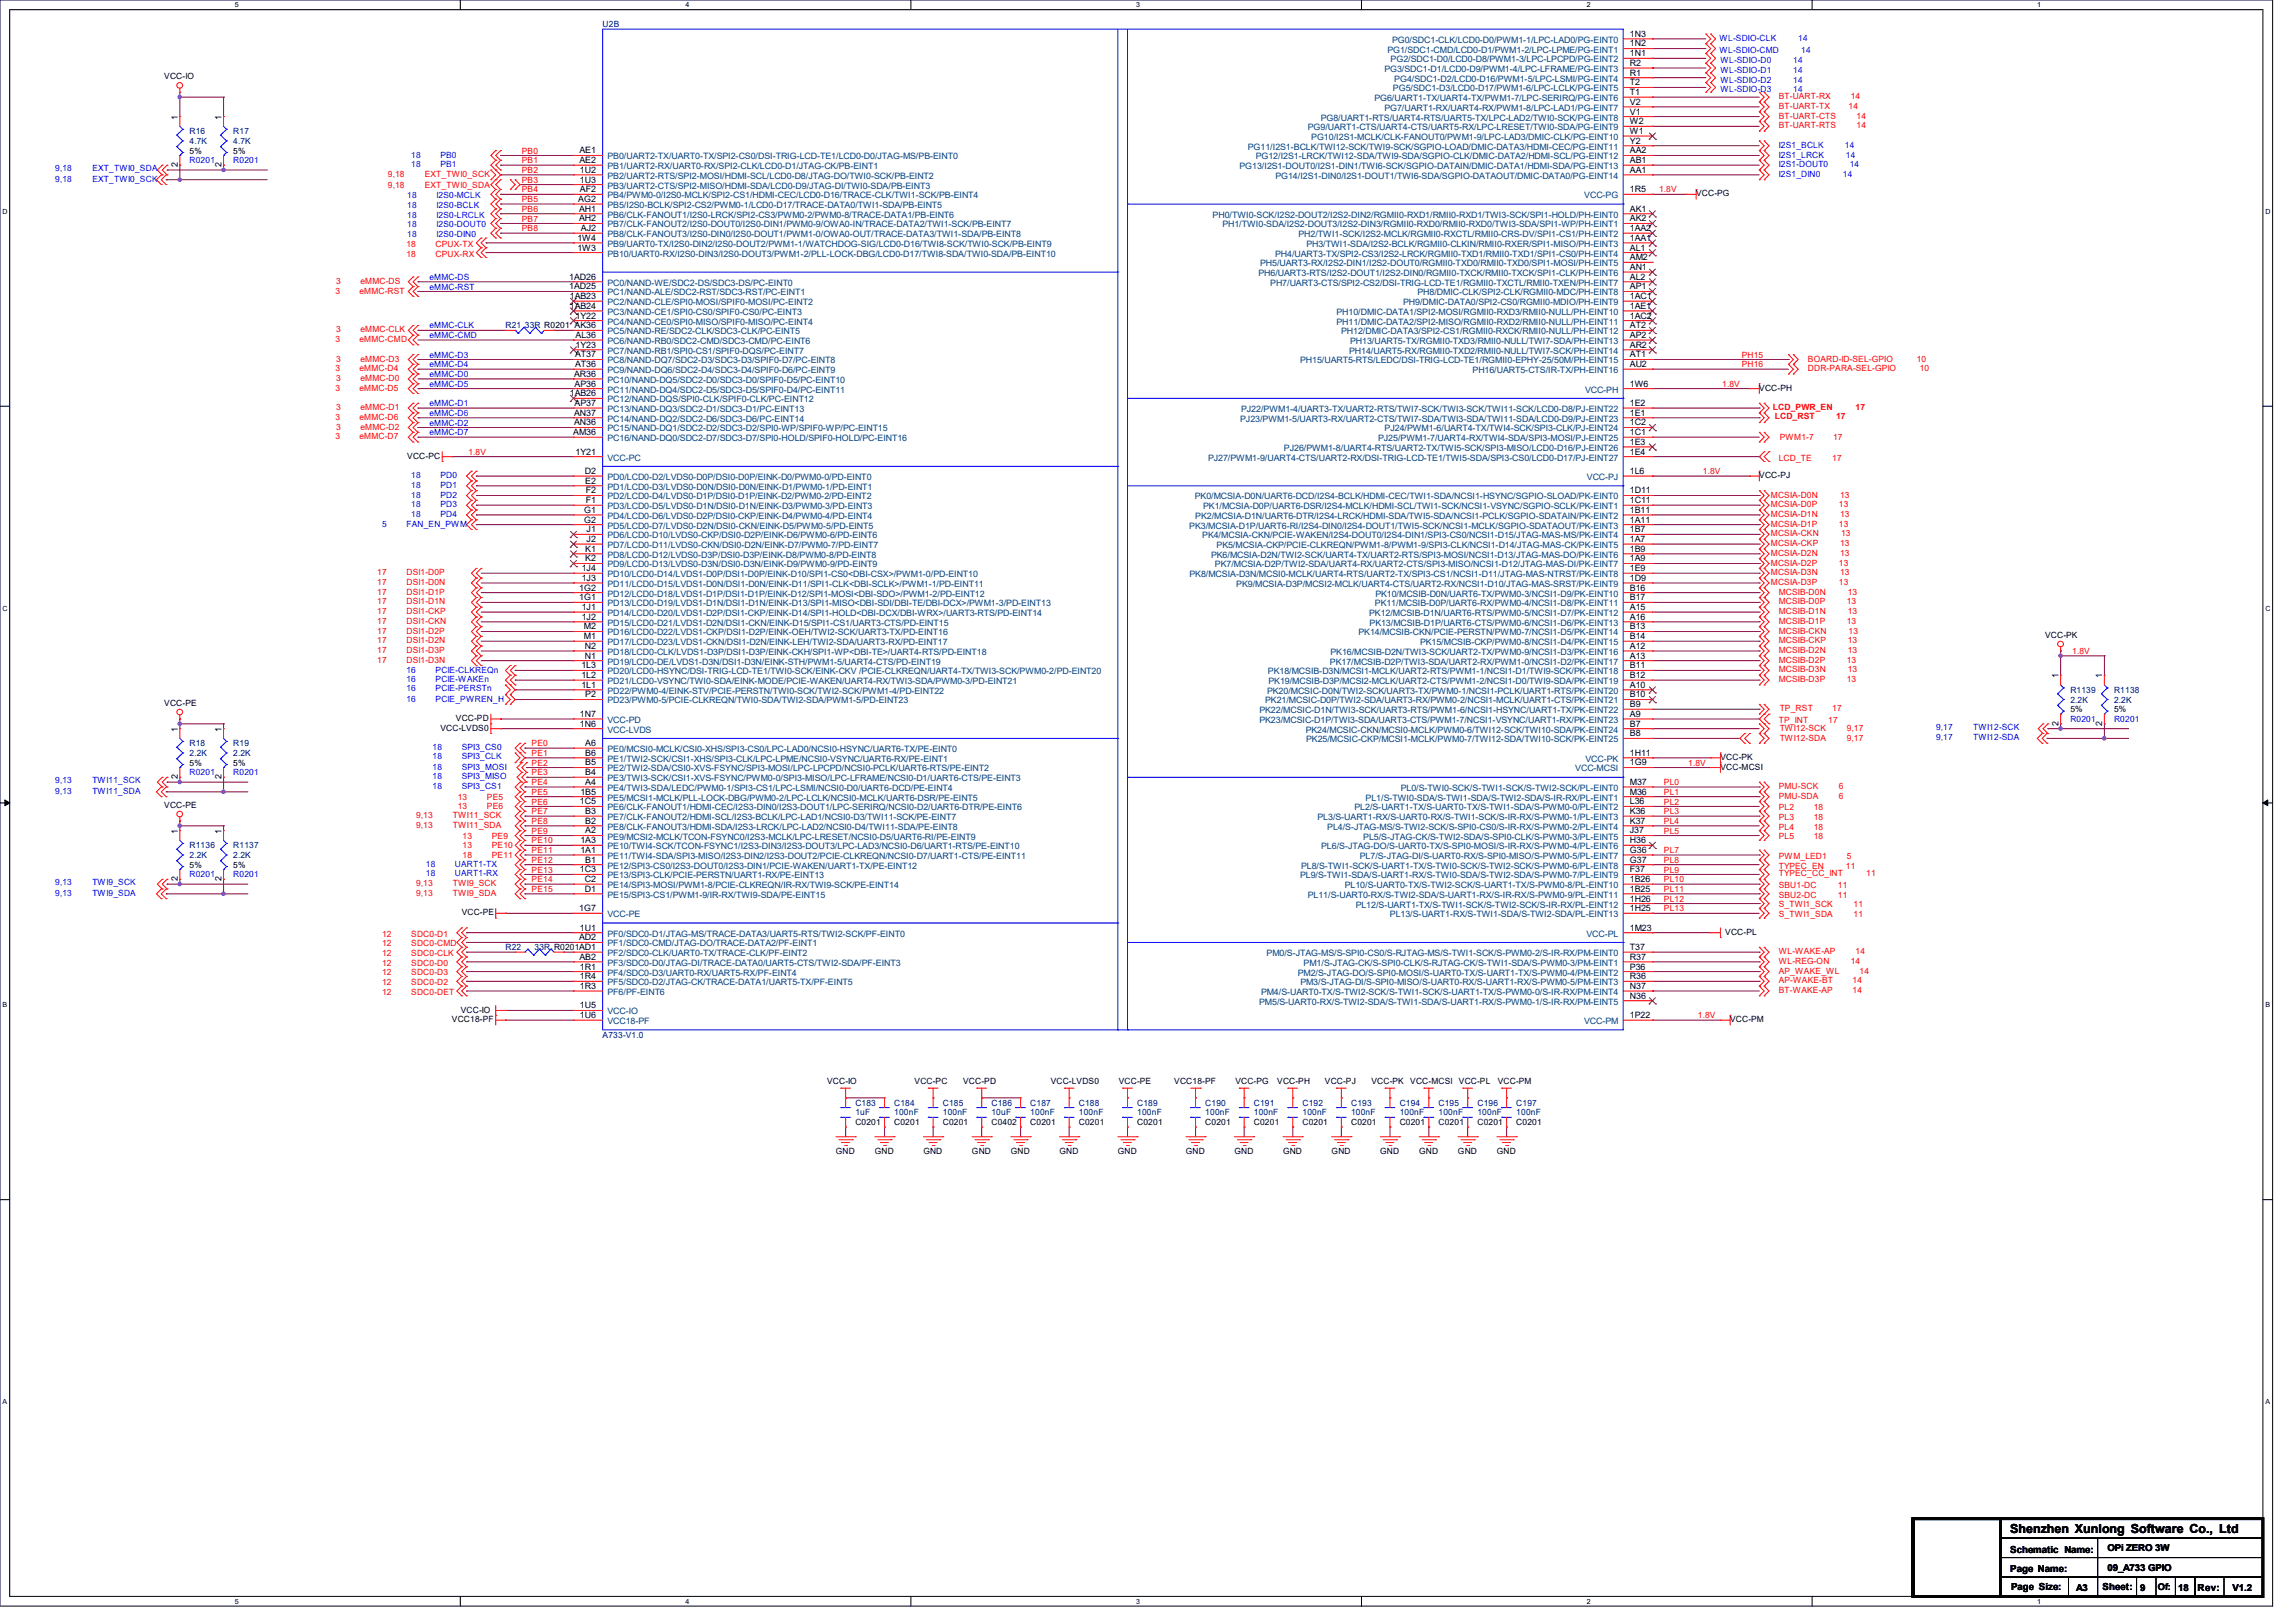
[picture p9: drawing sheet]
<svg xmlns="http://www.w3.org/2000/svg" width="420mm" height="297mm" viewBox="0 0 420 297" stroke-linecap="round" stroke-linejoin="round" font-family="sans-serif">
<defs><g id="words">
<text font-size="2.3" x="367.7" y="280.5">Shenzhen Xunlong Software Co., Ltd</text>
<g font-size="1.8">
<text x="367.7" y="284.2">Schematic Name:</text>
<text x="367.7" y="287.7">Page Name:</text>
<text x="367.9" y="290.9">Page Size:</text>
<text x="384.6" y="290.9">Sheet:</text>
<text x="402" y="291.1">Rev:</text>
</g>
<g font-size="1.7">
<text x="385.5" y="287.5">09_A733 GPIO</text>
<text x="385.5" y="283.8">OPi ZERO 3W</text>
<text x="379.8" y="291.1">A3</text>
<text x="391.5" y="291.1">9</text>
<text x="394.7" y="291">Of:</text>
<text x="398.4" y="291.1">18</text>
<text x="408.4" y="291.2">V1.2</text>
</g>
<g font-size="1.6" fill="#00007f">
<text x="110.2" y="5">U2B</text>
<text x="34.7" y="24.6">R16</text>
<text x="34.7" y="26.3">4.7K</text>
<text x="42.7" y="24.6">R17</text>
<text x="42.7" y="26.3">4.7K</text>
<text x="92.5" y="60.1">R21 33R R0201 AK36</text>
<text x="378.7" y="126.8">R1139</text>
<text x="378.7" y="128.6">2.2K</text>
<text x="386.7" y="126.8">R1138</text>
<text x="386.7" y="128.6">2.2K</text>
<text x="34.7" y="136.6">R18</text>
<text x="42.7" y="136.6">R19</text>
<text x="34.7" y="138.3">2.2K</text>
<text x="42.7" y="138.3">2.2K</text>
<text x="34.7" y="155.2">R1136</text>
<text x="42.7" y="155.2">R1137</text>
<text x="34.7" y="157">2.2K</text>
<text x="42.7" y="157">2.2K</text>
<text x="92.5" y="173.9">R22</text>
<text x="97.8" y="173.9">33R R0201AD1</text>
<text x="110.2" y="189.9">A733-V1.0</text>
<text x="156.5" y="202.3">C183</text>
<text x="163.6" y="202.3">C184</text>
<text x="172.5" y="202.3">C185</text>
<text x="181.4" y="202.3">C186</text>
<text x="188.5" y="202.3">C187</text>
<text x="197.4" y="202.3">C188</text>
<text x="208" y="202.3">C189</text>
<text x="220.5" y="202.3">C190</text>
<text x="229.4" y="202.3">C191</text>
<text x="238.3" y="202.3">C192</text>
<text x="247.1" y="202.3">C193</text>
<text x="256" y="202.3">C194</text>
<text x="263.1" y="202.3">C195</text>
<text x="270.3" y="202.3">C196</text>
<text x="277.4" y="202.3">C197</text>
<text x="156.5" y="204.1">1uF</text>
<text x="163.6" y="204.1">100nF</text>
<text x="172.5" y="204.1">100nF</text>
<text x="181.4" y="204.1">10uF</text>
<text x="188.5" y="204.1">100nF</text>
<text x="197.4" y="204.1">100nF</text>
<text x="208" y="204.1">100nF</text>
<text x="220.5" y="204.1">100nF</text>
<text x="229.4" y="204.1">100nF</text>
<text x="238.3" y="204.1">100nF</text>
<text x="247.1" y="204.1">100nF</text>
<text x="256" y="204.1">100nF</text>
<text x="263.1" y="204.1">100nF</text>
<text x="270.3" y="204.1">100nF</text>
<text x="277.4" y="204.1">100nF</text>
</g>
<g font-size="1.6" fill="#003f7f">
<text x="253.8" y="9.6">PG1/SDC1-CMD/LCD0-D1/PWM1-2/LPC-LPME/PG-EINT1</text>
<text x="254.4" y="11.4">PG2/SDC1-D0/LCD0-D8/PWM1-3/LPC-LPCPD/PG-EINT2</text>
<text x="254.6" y="7.8">PG0/SDC1-CLK/LCD0-D0/PWM1-1/LPC-LAD0/PG-EINT0</text>
<text x="253.2" y="13.2">PG3/SDC1-D1/LCD0-D9/PWM1-4/LPC-LFRAME/PG-EINT3</text>
<text x="254.8" y="16.7">PG5/SDC1-D3/LCD0-D17/PWM1-6/LPC-LCLK/PG-EINT5</text>
<text x="255.1" y="14.9">PG4/SDC1-D2/LCD0-D16/PWM1-5/LPC-LSMI/PG-EINT4</text>
<text x="239.2" y="23.8">PG9/UART1-CTS/UART4-CTS/UART5-RX/LPC-LRESET/TWI0-SDA/PG-EINT9</text>
<text x="241.6" y="22.1">PG8/UART1-RTS/UART4-RTS/UART5-TX/LPC-LAD2/TWI0-SCK/PG-EINT8</text>
<text x="251.4" y="18.5">PG6/UART1-TX/UART4-TX/PWM1-7/LPC-SERIRQ/PG-EINT6</text>
<text x="253.2" y="20.3">PG7/UART1-RX/UART4-RX/PWM1-8/LPC-LAD1/PG-EINT7</text>
<text x="111.1" y="29.2">PB0/UART2-TX/UART0-TX/SPI2-CS0/DSI-TRIG-LCD-TE1/LCD0-D0/JTAG-MS/PB-EINT0</text>
<text x="228.3" y="27.4">PG11/I2S1-BCLK/TWI12-SCK/TWI9-SCK/SGPIO-LOAD/DMIC-DATA3/HDMI-CEC/PG-EINT11</text>
<text x="229.7" y="29.2">PG12/I2S1-LRCK/TWI12-SDA/TWI9-SDA/SGPIO-CLK/DMIC-DATA2/HDMI-SCL/PG-EINT12</text>
<text x="239.9" y="25.6">PG10/I2S1-MCLK/CLK-FANOUT0/PWM1-9/LPC-LAD3/DMIC-CLK/PG-EINT10</text>
<text x="111.1" y="30.9">PB1/UART2-RX/UART0-RX/SPI2-CLK/LCD0-D1/JTAG-CK/PB-EINT1</text>
<text x="111.1" y="32.7">PB2/UART2-RTS/SPI2-MOSI/HDMI-SCL/LCD0-D8/JTAG-DO/TWI0-SCK/PB-EINT2</text>
<text x="111.1" y="34.5">PB3/UART2-CTS/SPI2-MISO/HDMI-SDA/LCD0-D9/JTAG-DI/TWI0-SDA/PB-EINT3</text>
<text x="226.7" y="30.9">PG13/I2S1-DOUT0/I2S1-DIN1/TWI6-SCK/SGPIO-DATAIN/DMIC-DATA1/HDMI-SDA/PG-EINT13</text>
<text x="233.3" y="32.7">PG14/I2S1-DIN0/I2S1-DOUT1/TWI6-SDA/SGPIO-DATAOUT/DMIC-DATA0/PG-EINT14</text>
<text x="111.1" y="36.3">PB4/PWM0-0/I2S0-MCLK/SPI2-CS1/HDMI-CEC/LCD0-D16/TRACE-CLK/TWI1-SCK/PB-EINT4</text>
<text x="111.1" y="38.1">PB5/I2S0-BCLK/SPI2-CS2/PWM0-1/LCD0-D17/TRACE-DATA0/TWI1-SDA/PB-EINT5</text>
<text x="111.1" y="39.8">PB6/CLK-FANOUT1/I2S0-LRCK/SPI2-CS3/PWM0-2/PWM0-8/TRACE-DATA1/PB-EINT6</text>
<text x="111.1" y="41.6">PB7/CLK-FANOUT2/I2S0-DOUT0/I2S0-DIN1/PWM0-9/OWA0-IN/TRACE-DATA2/TWI1-SCK/PB-EINT7</text>
<text x="221.8" y="39.8">PH0/TWI0-SCK/I2S2-DOUT2/I2S2-DIN2/RGMII0-RXD1/RMII0-RXD1/TWI3-SCK/SPI1-HOLD/PH-EINT0</text>
<text x="223.6" y="41.6">PH1/TWI0-SDA/I2S2-DOUT3/I2S2-DIN3/RGMII0-RXD0/RMII0-RXD0/TWI3-SDA/SPI1-WP/PH-EINT1</text>
<text x="289.8" y="36.3">VCC-PG</text>
<text x="111.1" y="43.4">PB8/CLK-FANOUT3/I2S0-DIN0/I2S0-DOUT1/PWM1-0/OWA0-OUT/TRACE-DATA3/TWI1-SDA/PB-EINT8</text>
<text x="111.1" y="45.2">PB9/UART0-TX/I2S0-DIN2/I2S0-DOUT2/PWM1-1/WATCHDOG-SIG/LCD0-D16/TWI8-SCK/TWI0-SCK/PB-EINT9</text>
<text x="111.1" y="46.9">PB10/UART0-RX/I2S0-DIN3/I2S0-DOUT3/PWM1-2/PLL-LOCK-DBG/LCD0-D17/TWI8-SDA/TWI0-SDA/PB-EINT10</text>
<text x="233.3" y="46.9">PH4/UART3-TX/SPI2-CS3/I2S2-LRCK/RGMII0-TXD1/RMII0-TXD1/SPI1-CS0/PH-EINT4</text>
<text x="237.5" y="43.4">PH2/TWI1-SCK/I2S2-MCLK/RGMII0-RXCTL/RMII0-CRS-DV/SPI1-CS1/PH-EINT2</text>
<text x="239" y="45.2">PH3/TWI1-SDA/I2S2-BCLK/RGMII0-CLKIN/RMII0-RXER/SPI1-MISO/PH-EINT3</text>
<text x="111.1" y="52.3">PC0/NAND-WE/SDC2-DS/SDC3-DS/PC-EINT0</text>
<text x="230.2" y="50.5">PH6/UART3-RTS/I2S2-DOUT1/I2S2-DIN0/RGMII0-TXCK/RMII0-TXCK/SPI1-CLK/PH-EINT6</text>
<text x="230.5" y="48.7">PH5/UART3-RX/I2S2-DIN1/I2S2-DOUT0/RGMII0-TXD0/RMII0-TXD0/SPI1-MOSI/PH-EINT5</text>
<text x="232.4" y="52.3">PH7/UART3-CTS/SPI2-CS2/DSI-TRIG-LCD-TE1/RGMII0-TXCTL/RMII0-TXEN/PH-EINT7</text>
<text x="111.1" y="54.1">PC1/NAND-ALE/SDC2-RST/SDC3-RST/PC-EINT1</text>
<text x="111.1" y="55.8">PC2/NAND-CLE/SPI0-MOSI/SPIF0-MOSI/PC-EINT2</text>
<text x="111.1" y="57.6">PC3/NAND-CE1/SPI0-CS0/SPIF0-CS0/PC-EINT3</text>
<text x="111.1" y="59.4">PC4/NAND-CE0/SPI0-MISO/SPIF0-MISO/PC-EINT4</text>
<text x="244.5" y="57.6">PH10/DMIC-DATA1/SPI2-MOSI/RGMII0-RXD3/RMII0-NULL/PH-EINT10</text>
<text x="244.5" y="59.4">PH11/DMIC-DATA2/SPI2-MISO/RGMII0-RXD2/RMII0-NULL/PH-EINT11</text>
<text x="256.7" y="55.8">PH9/DMIC-DATA0/SPI2-CS0/RGMII0-MDIO/PH-EINT9</text>
<text x="259.3" y="54.1">PH8/DMIC-CLK/SPI2-CLK/RGMII0-MDC/PH-EINT8</text>
<text x="111.1" y="61.2">PC5/NAND-RE/SDC2-CLK/SDC3-CLK/PC-EINT5</text>
<text x="111.1" y="63">PC6/NAND-RB0/SDC2-CMD/SDC3-CMD/PC-EINT6</text>
<text x="111.1" y="64.7">PC7/NAND-RB1/SPI0-CS1/SPIF0-DQS/PC-EINT7</text>
<text x="245.3" y="61.2">PH12/DMIC-DATA3/SPI2-CS1/RGMII0-RXCK/RMII0-NULL/PH-EINT12</text>
<text x="246.8" y="64.7">PH14/UART5-RX/RGMII0-TXD2/RMII0-NULL/TWI7-SCK/PH-EINT14</text>
<text x="247" y="63">PH13/UART5-TX/RGMII0-TXD3/RMII0-NULL/TWI7-SDA/PH-EINT13</text>
<text x="111.1" y="66.5">PC8/NAND-DQ7/SDC2-D3/SDC3-D3/SPIF0-D7/PC-EINT8</text>
<text x="111.1" y="68.3">PC9/NAND-DQ6/SDC2-D4/SDC3-D4/SPIF0-D6/PC-EINT9</text>
<text x="111.1" y="70.1">PC10/NAND-DQ5/SDC2-D0/SDC3-D0/SPIF0-D5/PC-EINT10</text>
<text x="111.1" y="71.8">PC11/NAND-DQ4/SDC2-D5/SDC3-D5/SPIF0-D4/PC-EINT11</text>
<text x="237.8" y="66.5">PH15/UART5-RTS/LEDC/DSI-TRIG-LCD-TE1/RGMII0-EPHY-25/50M/PH-EINT15</text>
<text x="269.4" y="68.3">PH16/UART5-CTS/IR-TX/PH-EINT16</text>
<text x="289.9" y="71.8">VCC-PH</text>
<text x="111.1" y="73.6">PC12/NAND-DQS/SPI0-CLK/SPIF0-CLK/PC-EINT12</text>
<text x="111.1" y="75.4">PC13/NAND-DQ3/SDC2-D1/SDC3-D1/PC-EINT13</text>
<text x="111.1" y="77.2">PC14/NAND-DQ2/SDC2-D6/SDC3-D6/PC-EINT14</text>
<text x="226.9" y="77.2">PJ23/PWM1-5/UART3-RX/UART2-CTS/TWI7-SDA/TWI3-SDA/TWI11-SDA/LCD0-D9/PJ-EINT23</text>
<text x="227" y="75.4">PJ22/PWM1-4/UART3-TX/UART2-RTS/TWI7-SCK/TWI3-SCK/TWI11-SCK/LCD0-D8/PJ-EINT22</text>
<text x="111.1" y="79">PC15/NAND-DQ1/SDC2-D2/SDC3-D2/SPI0-WP/SPIF0-WP/PC-EINT15</text>
<text x="111.1" y="80.7">PC16/NAND-DQ0/SDC2-D7/SDC3-D7/SPI0-HOLD/SPIF0-HOLD/PC-EINT16</text>
<text x="234.9" y="82.5">PJ26/PWM1-8/UART4-RTS/UART2-TX/TWI5-SCK/SPI3-MISO/LCD0-D16/PJ-EINT26</text>
<text x="252.1" y="80.7">PJ25/PWM1-7/UART4-RX/TWI4-SDA/SPI3-MOSI/PJ-EINT25</text>
<text x="253.3" y="79">PJ24/PWM1-6/UART4-TX/TWI4-SCK/SPI3-CLK/PJ-EINT24</text>
<text x="111.1" y="84.3">VCC-PC</text>
<text x="111.1" y="87.8">PD0/LCD0-D2/LVDS0-D0P/DSI0-D0P/EINK-D0/PWM0-0/PD-EINT0</text>
<text x="111.1" y="89.6">PD1/LCD0-D3/LVDS0-D0N/DSI0-D0N/EINK-D1/PWM0-1/PD-EINT1</text>
<text x="221" y="84.3">PJ27/PWM1-9/UART4-CTS/UART2-RX/DSI-TRIG-LCD-TE1/TWI5-SDA/SPI3-CS0/LCD0-D17/PJ-EINT27</text>
<text x="290.3" y="87.8">VCC-PJ</text>
<text x="111.1" y="91.4">PD2/LCD0-D4/LVDS0-D1P/DSI0-D1P/EINK-D2/PWM0-2/PD-EINT2</text>
<text x="111.1" y="93.2">PD3/LCD0-D5/LVDS0-D1N/DSI0-D1N/EINK-D3/PWM0-3/PD-EINT3</text>
<text x="111.1" y="95">PD4/LCD0-D6/LVDS0-D2P/DSI0-CKP/EINK-D4/PWM0-4/PD-EINT4</text>
<text x="218.6" y="91.4">PK0/MCSIA-D0N/UART6-DCD/I2S4-BCLK/HDMI-CEC/TWI1-SDA/NCSI1-HSYNC/SGPIO-SLOAD/PK-EINT0</text>
<text x="218.6" y="95">PK2/MCSIA-D1N/UART6-DTR/I2S4-LRCK/HDMI-SDA/TWI5-SDA/NCSI1-PCLK/SGPIO-SDATAIN/PK-EINT2</text>
<text x="220.1" y="93.2">PK1/MCSIA-D0P/UART6-DSR/I2S4-MCLK/HDMI-SCL/TWI1-SCK/NCSI1-VSYNC/SGPIO-SCLK/PK-EINT1</text>
<text x="111.1" y="96.7">PD5/LCD0-D7/LVDS0-D2N/DSI0-CKN/EINK-D5/PWM0-5/PD-EINT5</text>
<text x="111.1" y="98.5">PD6/LCD0-D10/LVDS0-CKP/DSI0-D2P/EINK-D6/PWM0-6/PD-EINT6</text>
<text x="111.1" y="100.3">PD7/LCD0-D11/LVDS0-CKN/DSI0-D2N/EINK-D7/PWM0-7/PD-EINT7</text>
<text x="217.5" y="96.7">PK3/MCSIA-D1P/UART6-RI/I2S4-DIN0/I2S4-DOUT1/TWI5-SCK/NCSI1-MCLK/SGPIO-SDATAOUT/PK-EINT3</text>
<text x="219.9" y="98.5">PK4/MCSIA-CKN/PCIE-WAKEN/I2S4-DOUT0/I2S4-DIN1/SPI3-CS0/NCSI1-D15/JTAG-MAS-MS/PK-EINT4</text>
<text x="222.5" y="100.3">PK5/MCSIA-CKP/PCIE-CLKREQN/PWM1-8/PWM1-9/SPI3-CLK/NCSI1-D14/JTAG-MAS-CK/PK-EINT5</text>
<text x="111.1" y="102.1">PD8/LCD0-D12/LVDS0-D3P/DSI0-D3P/EINK-D8/PWM0-8/PD-EINT8</text>
<text x="111.1" y="103.8">PD9/LCD0-D13/LVDS0-D3N/DSI0-D3N/EINK-D9/PWM0-9/PD-EINT9</text>
<text x="111.1" y="105.6">PD10/LCD0-D14/LVDS1-D0P/DSI1-D0P/EINK-D10/SPI1-CS0&lt;DBI-CSX&gt;/PWM1-0/PD-EINT10</text>
<text x="111.1" y="107.4">PD11/LCD0-D15/LVDS1-D0N/DSI1-D0N/EINK-D11/SPI1-CLK&lt;DBI-SCLK&gt;/PWM1-1/PD-EINT11</text>
<text x="217.6" y="105.6">PK8/MCSIA-D3N/MCSI0-MCLK/UART4-RTS/UART2-TX/SPI3-CS1/NCSI1-D11/JTAG-MAS-NTRST/PK-EINT8</text>
<text x="221.5" y="102.1">PK6/MCSIA-D2N/TWI2-SCK/UART4-TX/UART2-RTS/SPI3-MOSI/NCSI1-D13/JTAG-MAS-DO/PK-EINT6</text>
<text x="222.2" y="103.8">PK7/MCSIA-D2P/TWI2-SDA/UART4-RX/UART2-CTS/SPI3-MISO/NCSI1-D12/JTAG-MAS-DI/PK-EINT7</text>
<text x="226.1" y="107.4">PK9/MCSIA-D3P/MCSI2-MCLK/UART4-CTS/UART2-RX/NCSI1-D10/JTAG-MAS-SRST/PK-EINT9</text>
<text x="111.1" y="109.2">PD12/LCD0-D18/LVDS1-D1P/DSI1-D1P/EINK-D12/SPI1-MOSI&lt;DBI-SDO&gt;/PWM1-2/PD-EINT12</text>
<text x="111.1" y="111">PD13/LCD0-D19/LVDS1-D1N/DSI1-D1N/EINK-D13/SPI1-MISO&lt;DBI-SDI/DBI-TE/DBI-DCX&gt;/PWM1-3/PD-EINT13</text>
<text x="111.1" y="112.7">PD14/LCD0-D20/LVDS1-D2P/DSI1-CKP/EINK-D14/SPI1-HOLD&lt;DBI-DCX/DBI-WRX&gt;/UART3-RTS/PD-EINT14</text>
<text x="250.4" y="112.7">PK12/MCSIB-D1N/UART6-RTS/PWM0-5/NCSI1-D7/PK-EINT12</text>
<text x="251.5" y="111">PK11/MCSIB-D0P/UART6-RX/PWM0-4/NCSI1-D8/PK-EINT11</text>
<text x="251.6" y="109.2">PK10/MCSIB-D0N/UART6-TX/PWM0-3/NCSI1-D9/PK-EINT10</text>
<text x="111.1" y="114.5">PD15/LCD0-D21/LVDS1-D2N/DSI1-CKN/EINK-D15/SPI1-CS1/UART3-CTS/PD-EINT15</text>
<text x="111.1" y="116.3">PD16/LCD0-D22/LVDS1-CKP/DSI1-D2P/EINK-OEH/TWI2-SCK/UART3-TX/PD-EINT16</text>
<text x="111.1" y="118.1">PD17/LCD0-D23/LVDS1-CKN/DSI1-D2N/EINK-LEH/TWI2-SDA/UART3-RX/PD-EINT17</text>
<text x="111.1" y="119.8">PD18/LCD0-CLK/LVDS1-D3P/DSI1-D3P/EINK-CKH/SPI1-WP&lt;DBI-TE&gt;/UART4-RTS/PD-EINT18</text>
<text x="243.4" y="119.8">PK16/MCSIB-D2N/TWI3-SCK/UART2-TX/PWM0-9/NCSI1-D3/PK-EINT16</text>
<text x="248.5" y="116.3">PK14/MCSIB-CKN/PCIE-PERSTN/PWM0-7/NCSI1-D5/PK-EINT14</text>
<text x="250.5" y="114.5">PK13/MCSIB-D1P/UART6-CTS/PWM0-6/NCSI1-D6/PK-EINT13</text>
<text x="259.8" y="118.1">PK15/MCSIB-CKP/PWM0-8/NCSI1-D4/PK-EINT15</text>
<text x="111.1" y="121.6">PD19/LCD0-DE/LVDS1-D3N/DSI1-D3N/EINK-STH/PWM1-5/UART4-CTS/PD-EINT19</text>
<text x="111.1" y="123.4">PD20/LCD0-HSYNC/DSI-TRIG-LCD-TE1/TWI0-SCK/EINK-CKV /PCIE-CLKREQN/UART4-TX/TWI3-SCK/PWM0-2/PD-EINT20</text>
<text x="111.1" y="125.2">PD21/LCD0-VSYNC/TWI0-SDA/EINK-MODE/PCIE-WAKEN/UART4-RX/TWI3-SDA/PWM0-3/PD-EINT21</text>
<text x="231.9" y="123.4">PK18/MCSIB-D3N/MCSI1-MCLK/UART2-RTS/PWM1-1/NCSI1-D1/TWI9-SCK/PK-EINT18</text>
<text x="232" y="125.2">PK19/MCSIB-D3P/MCSI2-MCLK/UART2-CTS/PWM1-2/NCSI1-D0/TWI9-SDA/PK-EINT19</text>
<text x="243.3" y="121.6">PK17/MCSIB-D2P/TWI3-SDA/UART2-RX/PWM1-0/NCSI1-D2/PK-EINT17</text>
<text x="111.1" y="127">PD22/PWM0-4/EINK-STV/PCIE-PERSTN/TWI0-SCK/TWI2-SCK/PWM1-4/PD-EINT22</text>
<text x="111.1" y="128.7">PD23/PWM0-5/PCIE-CLKREQN/TWI0-SDA/TWI2-SDA/PWM1-5/PD-EINT23</text>
<text x="230.4" y="130.5">PK22/MCSIC-D1N/TWI3-SCK/UART3-RTS/PWM1-6/NCSI1-HSYNC/UART1-TX/PK-EINT22</text>
<text x="231.4" y="128.7">PK21/MCSIC-D0P/TWI2-SDA/UART3-RX/PWM0-2/NCSI1-MCLK/UART1-CTS/PK-EINT21</text>
<text x="231.8" y="127">PK20/MCSIC-D0N/TWI2-SCK/UART3-TX/PWM0-1/NCSI1-PCLK/UART1-RTS/PK-EINT20</text>
<text x="111.1" y="132.3">VCC-PD</text>
<text x="111.1" y="134.1">VCC-LVDS</text>
<text x="111.1" y="137.6">PE0/MCSI0-MCLK/CSI0-XHS/SPI3-CS0/LPC-LAD0/NCSI0-HSYNC/UART6-TX/PE-EINT0</text>
<text x="230.4" y="132.3">PK23/MCSIC-D1P/TWI3-SDA/UART3-CTS/PWM1-7/NCSI1-VSYNC/UART1-RX/PK-EINT23</text>
<text x="238.8" y="134.1">PK24/MCSIC-CKN/MCSI0-MCLK/PWM0-6/TWI12-SCK/TWI10-SDA/PK-EINT24</text>
<text x="238.9" y="135.8">PK25/MCSIC-CKP/MCSI1-MCLK/PWM0-7/TWI12-SDA/TWI10-SCK/PK-EINT25</text>
<text x="111.1" y="139.4">PE1/TWI2-SCK/CSI1-XHS/SPI3-CLK/LPC-LPME/NCSI0-VSYNC/UART6-RX/PE-EINT1</text>
<text x="111.1" y="141.2">PE2/TWI2-SDA/CSI0-XVS-FSYNC/SPI3-MOSI/LPC-LPCPD/NCSI0-PCLK/UART6-RTS/PE-EINT2</text>
<text x="111.1" y="143">PE3/TWI3-SCK/CSI1-XVS-FSYNC/PWM0-0/SPI3-MISO/LPC-LFRAME/NCSI0-D1/UART6-CTS/PE-EINT3</text>
<text x="288.2" y="141.2">VCC-MCSI</text>
<text x="290" y="139.4">VCC-PK</text>
<text x="111.1" y="144.7">PE4/TWI3-SDA/LEDC/PWM0-1/SPI3-CS1/LPC-LSMI/NCSI0-D0/UART6-DCD/PE-EINT4</text>
<text x="111.1" y="146.5">PE5/MCSI1-MCLK/PLL-LOCK-DBG/PWM0-2/LPC-LCLK/NCSI0-MCLK/UART6-DSR/PE-EINT5</text>
<text x="111.1" y="148.3">PE6/CLK-FANOUT1/HDMI-CEC/I2S3-DIN0/I2S3-DOUT1/LPC-SERIRQ/NCSI0-D2/UART6-DTR/PE-EINT6</text>
<text x="247.8" y="148.3">PL2/S-UART1-TX/S-UART0-TX/S-TWI1-SDA/S-PWM0-0/PL-EINT2</text>
<text x="249.8" y="146.5">PL1/S-TWI0-SDA/S-TWI1-SDA/S-TWI2-SDA/S-IR-RX/PL-EINT1</text>
<text x="256.2" y="144.7">PL0/S-TWI0-SCK/S-TWI1-SCK/S-TWI2-SCK/PL-EINT0</text>
<text x="111.1" y="150.1">PE7/CLK-FANOUT2/HDMI-SCL/I2S3-BCLK/LPC-LAD1/NCSI0-D3/TWI11-SCK/PE-EINT7</text>
<text x="111.1" y="151.9">PE8/CLK-FANOUT3/HDMI-SDA/I2S3-LRCK/LPC-LAD2/NCSI0-D4/TWI11-SDA/PE-EINT8</text>
<text x="111.1" y="153.6">PE9/MCSI2-MCLK/TCON-FSYNC0/I2S3-MCLK/LPC-LRESET/NCSI0-D5/UART6-RI/PE-EINT9</text>
<text x="111.1" y="155.4">PE10/TWI4-SCK/TCON-FSYNC1/I2S3-DIN3/I2S3-DOUT3/LPC-LAD3/NCSI0-D6/UART1-RTS/PE-EINT10</text>
<text x="241" y="150.1">PL3/S-UART1-RX/S-UART0-RX/S-TWI1-SCK/S-IR-RX/S-PWM0-1/PL-EINT3</text>
<text x="241.7" y="155.4">PL6/S-JTAG-DO/S-UART0-TX/S-SPI0-MOSI/S-IR-RX/S-PWM0-4/PL-EINT6</text>
<text x="242.8" y="151.9">PL4/S-JTAG-MS/S-TWI2-SCK/S-SPI0-CS0/S-IR-RX/S-PWM0-2/PL-EINT4</text>
<text x="249.4" y="153.6">PL5/S-JTAG-CK/S-TWI2-SDA/S-SPI0-CLK/S-PWM0-3/PL-EINT5</text>
<text x="111.1" y="157.2">PE11/TWI4-SDA/SPI3-MISO/I2S3-DIN2/I2S3-DOUT2/PCIE-CLKREQN/NCSI0-D7/UART1-CTS/PE-EINT11</text>
<text x="111.1" y="159">PE12/SPI3-CS0/I2S3-DOUT0/I2S3-DIN1/PCIE-WAKEN/UART1-TX/PE-EINT12</text>
<text x="111.1" y="160.7">PE13/SPI3-CLK/PCIE-PERSTN/UART1-RX/PE-EINT13</text>
<text x="237.8" y="160.7">PL9/S-TWI1-SDA/S-UART1-RX/S-TWI0-SDA/S-TWI2-SDA/S-PWM0-7/PL-EINT9</text>
<text x="238" y="159">PL8/S-TWI1-SCK/S-UART1-TX/S-TWI0-SCK/S-TWI2-SCK/S-PWM0-6/PL-EINT8</text>
<text x="248.7" y="157.2">PL7/S-JTAG-DI/S-UART0-RX/S-SPI0-MISO/S-PWM0-5/PL-EINT7</text>
<text x="111.1" y="162.5">PE14/SPI3-MOSI/PWM1-8/PCIE-CLKREQN/IR-RX/TWI9-SCK/PE-EINT14</text>
<text x="111.1" y="164.3">PE15/SPI3-CS1/PWM1-9/IR-RX/TWI9-SDA/PE-EINT15</text>
<text x="111.1" y="167.9">VCC-PE</text>
<text x="239.2" y="164.3">PL11/S-UART0-RX/S-TWI2-SDA/S-UART1-RX/S-IR-RX/S-PWM0-9/PL-EINT11</text>
<text x="246" y="162.5">PL10/S-UART0-TX/S-TWI2-SCK/S-UART1-TX/S-PWM0-8/PL-EINT10</text>
<text x="248" y="166.1">PL12/S-UART1-TX/S-TWI1-SCK/S-TWI2-SCK/S-IR-RX/PL-EINT12</text>
<text x="254.3" y="167.9">PL13/S-UART1-RX/S-TWI1-SDA/S-TWI2-SDA/PL-EINT13</text>
<text x="111.1" y="171.4">PF0/SDC0-D1/JTAG-MS/TRACE-DATA3/UART5-RTS/TWI2-SCK/PF-EINT0</text>
<text x="111.1" y="173.2">PF1/SDC0-CMD/JTAG-DO/TRACE-DATA2/PF-EINT1</text>
<text x="290.2" y="171.4">VCC-PL</text>
<text x="111.1" y="175">PF2/SDC0-CLK/UART0-TX/TRACE-CLK/PF-EINT2</text>
<text x="111.1" y="176.7">PF3/SDC0-D0/JTAG-DI/TRACE-DATA0/UART5-CTS/TWI2-SDA/PF-EINT3</text>
<text x="111.1" y="178.5">PF4/SDC0-D3/UART0-RX/UART5-RX/PF-EINT4</text>
<text x="231.7" y="175">PM0/S-JTAG-MS/S-SPI0-CS0/S-RJTAG-MS/S-TWI1-SCK/S-PWM0-2/S-IR-RX/PM-EINT0</text>
<text x="237.4" y="178.5">PM2/S-JTAG-DO/S-SPI0-MOSI/S-UART0-TX/S-UART1-TX/S-PWM0-4/PM-EINT2</text>
<text x="238.5" y="176.7">PM1/S-JTAG-CK/S-SPI0-CLK/S-RJTAG-CK/S-TWI1-SDA/S-PWM0-3/PM-EINT1</text>
<text x="111.1" y="180.3">PF5/SDC0-D2/JTAG-CK/TRACE-DATA1/UART5-TX/PF-EINT5</text>
<text x="111.1" y="182.1">PF6/PF-EINT6</text>
<text x="111.1" y="185.6">VCC-IO</text>
<text x="230.3" y="183.9">PM5/S-UART0-RX/S-TWI2-SDA/S-TWI1-SDA/S-UART1-RX/S-PWM0-1/S-IR-RX/PM-EINT5</text>
<text x="230.7" y="182.1">PM4/S-UART0-TX/S-TWI2-SCK/S-TWI1-SCK/S-UART1-TX/S-PWM0-0/S-IR-RX/PM-EINT4</text>
<text x="237.9" y="180.3">PM3/S-JTAG-DI/S-SPI0-MISO/S-UART0-RX/S-UART1-RX/S-PWM0-5/PM-EINT3</text>
<text x="111.1" y="187.4">VCC18-PF</text>
<text x="289.8" y="187.4">VCC-PM</text>
</g>
<g font-size="1.6">
<text x="298.1" y="6.7">1N3</text>
<text x="298.1" y="8.5">1N2</text>
<text x="298.1" y="10.3">1N1</text>
<text x="30.1" y="14.4">VCC-IO</text>
<text x="298.1" y="12.1">R2</text>
<text x="298.1" y="13.8">R1</text>
<text x="298.1" y="15.6">T2</text>
<text x="298.1" y="17.4">T1</text>
<text x="32.5" y="21.9" transform="rotate(-90 32.5 21.9)">1</text>
<text x="40.5" y="21.9" transform="rotate(-90 40.5 21.9)">1</text>
<text x="298.1" y="19.2">V2</text>
<text x="298.1" y="21">V1</text>
<text x="298.1" y="22.7">W2</text>
<text x="34.7" y="28.1">5%</text>
<text x="42.7" y="28.1">5%</text>
<text x="106" y="28.1">AE1</text>
<text x="106" y="29.8">AE2</text>
<text x="298.1" y="24.5">W1</text>
<text x="298.1" y="26.3">Y2</text>
<text x="298.1" y="28.1">AA2</text>
<text x="298.1" y="29.8">AB1</text>
<text x="32.5" y="30.6" transform="rotate(-90 32.5 30.6)">2</text>
<text x="40.5" y="30.6" transform="rotate(-90 40.5 30.6)">2</text>
<text x="106.1" y="31.6">1U2</text>
<text x="106.1" y="33.4">1U3</text>
<text x="106.1" y="35.2">AF2</text>
<text x="298.1" y="31.6">AA1</text>
<text x="298.1" y="35.2">1R5</text>
<text x="310.3" y="35.9">VCC-PG</text>
<text x="105.8" y="37">AG2</text>
<text x="105.9" y="38.7">AH1</text>
<text x="105.9" y="40.5">AH2</text>
<text x="298.1" y="38.7">AK1</text>
<text x="298.1" y="40.5">AK2</text>
<text x="105.6" y="44.1">1W4</text>
<text x="105.6" y="45.8">1W3</text>
<text x="106.3" y="42.3">AJ2</text>
<text x="298.1" y="42.3">1AA2</text>
<text x="298.1" y="44.1">1AA1</text>
<text x="298.1" y="45.8">AL1</text>
<text x="298.1" y="47.6">AM2</text>
<text x="104.1" y="51.2">1AD26</text>
<text x="104.1" y="53">1AD25</text>
<text x="298.1" y="49.4">AN1</text>
<text x="298.1" y="51.2">AL2</text>
<text x="298.1" y="53">AP1</text>
<text x="104.2" y="54.7">1AB23</text>
<text x="104.2" y="56.5">1AB24</text>
<text x="105.3" y="58.3">1Y22</text>
<text x="298.1" y="54.7">1AC1</text>
<text x="298.1" y="56.5">1AE1</text>
<text x="298.1" y="58.3">1AC2</text>
<text x="105.2" y="65.4">AT37</text>
<text x="105.3" y="61.8">AL36</text>
<text x="105.3" y="63.6">1Y23</text>
<text x="298.1" y="60.1">AT2</text>
<text x="298.1" y="61.8">AP2</text>
<text x="298.1" y="63.6">AR2</text>
<text x="298.1" y="65.4">AT1</text>
<text x="105" y="69">AR36</text>
<text x="105.1" y="70.7">AP36</text>
<text x="105.2" y="67.2">AT36</text>
<text x="298.1" y="67.2">AU2</text>
<text x="298.1" y="70.7">1W6</text>
<text x="321.8" y="71.5">VCC-PH</text>
<text x="104.2" y="72.5">1AB26</text>
<text x="105" y="76.1">AN37</text>
<text x="105" y="77.9">AN36</text>
<text x="105.1" y="74.3">AP37</text>
<text x="298.1" y="74.3">1E2</text>
<text x="298.1" y="76.1">1E1</text>
<text x="298.1" y="77.9">1C2</text>
<text x="74.5" y="83.9">VCC-PC</text>
<text x="104.9" y="79.6">AM36</text>
<text x="105.3" y="83.2">1Y21</text>
<text x="298.1" y="79.6">1C1</text>
<text x="298.1" y="81.4">1E3</text>
<text x="298.1" y="83.2">1E4</text>
<text x="107" y="86.7">D2</text>
<text x="107.1" y="88.5">E2</text>
<text x="298.1" y="86.7">1L6</text>
<text x="321.8" y="87.5">VCC-PJ</text>
<text x="106.8" y="93.9">G1</text>
<text x="106.8" y="95.6">G2</text>
<text x="107.1" y="90.3">F2</text>
<text x="107.1" y="92.1">F1</text>
<text x="298.1" y="90.3">1D11</text>
<text x="298.1" y="92.1">1C11</text>
<text x="298.1" y="93.9">1B11</text>
<text x="298.1" y="95.6">1A11</text>
<text x="107.1" y="101">K1</text>
<text x="107.3" y="97.4">J1</text>
<text x="107.3" y="99.2">J2</text>
<text x="298.1" y="97.4">1B7</text>
<text x="298.1" y="99.2">1A7</text>
<text x="298.1" y="101">1B9</text>
<text x="106.4" y="104.5">1J4</text>
<text x="106.4" y="106.3">1J3</text>
<text x="107.1" y="102.7">K2</text>
<text x="298.1" y="102.7">1A9</text>
<text x="298.1" y="104.5">1E9</text>
<text x="298.1" y="106.3">1D9</text>
<text x="106" y="108.1">1G2</text>
<text x="106" y="109.9">1G1</text>
<text x="106.4" y="111.6">1J1</text>
<text x="106.4" y="113.4">1J2</text>
<text x="298.1" y="108.1">B16</text>
<text x="298.1" y="109.9">B17</text>
<text x="298.1" y="111.6">A15</text>
<text x="298.1" y="113.4">A16</text>
<text x="106.8" y="115.2">M2</text>
<text x="106.8" y="117">M1</text>
<text x="107" y="118.7">N2</text>
<text x="298.1" y="115.2">B13</text>
<text x="298.1" y="117">B14</text>
<text x="298.1" y="118.7">A12</text>
<text x="374.1" y="116.7">VCC-PK</text>
<text x="106.3" y="122.3">1L3</text>
<text x="106.3" y="124.1">1L2</text>
<text x="106.3" y="125.9">1L1</text>
<text x="107" y="120.5">N1</text>
<text x="298.1" y="120.5">A13</text>
<text x="298.1" y="122.3">B11</text>
<text x="298.1" y="124.1">B12</text>
<text x="298.1" y="125.9">A10</text>
<text x="376.6" y="124.1" transform="rotate(-90 376.6 124.1)">1</text>
<text x="384.6" y="124.1" transform="rotate(-90 384.6 124.1)">1</text>
<text x="30.1" y="129.1">VCC-PE</text>
<text x="83.4" y="131.9">VCC-PD</text>
<text x="106.1" y="131.2">1N7</text>
<text x="107.1" y="127.6">P2</text>
<text x="298.1" y="127.6">B10</text>
<text x="298.1" y="129.4">B9</text>
<text x="298.1" y="131.2">A9</text>
<text x="378.7" y="130.3">5%</text>
<text x="386.7" y="130.3">5%</text>
<text x="32.5" y="133.9" transform="rotate(-90 32.5 133.9)">1</text>
<text x="40.5" y="133.9" transform="rotate(-90 40.5 133.9)">1</text>
<text x="80.6" y="133.7">VCC-LVDS0</text>
<text x="106.1" y="133">1N6</text>
<text x="107.1" y="136.5">A6</text>
<text x="298.1" y="133">B7</text>
<text x="298.1" y="134.7">B8</text>
<text x="376.6" y="132.8" transform="rotate(-90 376.6 132.8)">2</text>
<text x="384.6" y="132.8" transform="rotate(-90 384.6 132.8)">2</text>
<text x="32.5" y="142.6" transform="rotate(-90 32.5 142.6)">2</text>
<text x="34.7" y="140.1">5%</text>
<text x="40.5" y="142.6" transform="rotate(-90 40.5 142.6)">2</text>
<text x="42.7" y="140.1">5%</text>
<text x="107.1" y="138.3">B6</text>
<text x="107.1" y="140.1">B5</text>
<text x="107.1" y="141.9">B4</text>
<text x="107.1" y="143.6">A4</text>
<text x="298.1" y="138.3">1H11</text>
<text x="298.1" y="140.1">1G9</text>
<text x="298.1" y="143.6">M37</text>
<text x="314.7" y="139.1">VCC-PK</text>
<text x="314.7" y="140.8">VCC-MCSI</text>
<text x="30.1" y="147.8">VCC-PE</text>
<text x="106.1" y="147.2">1C5</text>
<text x="106.2" y="145.4">1B5</text>
<text x="107.1" y="149">B3</text>
<text x="298.1" y="145.4">M36</text>
<text x="298.1" y="147.2">L36</text>
<text x="298.1" y="149">K36</text>
<text x="32.5" y="152.6" transform="rotate(-90 32.5 152.6)">1</text>
<text x="40.5" y="152.6" transform="rotate(-90 40.5 152.6)">1</text>
<text x="106.2" y="154.3">1A3</text>
<text x="107.1" y="150.8">B2</text>
<text x="107.1" y="152.5">A2</text>
<text x="298.1" y="150.8">K37</text>
<text x="298.1" y="152.5">J37</text>
<text x="298.1" y="154.3">H36</text>
<text x="32.5" y="161.2" transform="rotate(-90 32.5 161.2)">2</text>
<text x="34.7" y="158.8">5%</text>
<text x="40.5" y="161.2" transform="rotate(-90 40.5 161.2)">2</text>
<text x="42.7" y="158.8">5%</text>
<text x="106.1" y="159.6">1C3</text>
<text x="106.2" y="156.1">1A1</text>
<text x="107" y="161.4">C2</text>
<text x="107.1" y="157.9">B1</text>
<text x="298.1" y="156.1">G36</text>
<text x="298.1" y="157.9">G37</text>
<text x="298.1" y="159.6">F37</text>
<text x="298.1" y="161.4">1B26</text>
<text x="84.5" y="167.5">VCC-PE</text>
<text x="106" y="166.8">1G7</text>
<text x="107" y="163.2">D1</text>
<text x="298.1" y="163.2">1B25</text>
<text x="298.1" y="165">1H26</text>
<text x="298.1" y="166.8">1H25</text>
<text x="105.9" y="172.1">AD2</text>
<text x="106.1" y="170.3">1U1</text>
<text x="298.1" y="170.3">1M23</text>
<text x="298.1" y="173.9">T37</text>
<text x="315.6" y="171.1">VCC-PL</text>
<text x="106" y="175.6">AB2</text>
<text x="106.1" y="177.4">1R1</text>
<text x="106.1" y="179.2">1R4</text>
<text x="298.1" y="175.6">R37</text>
<text x="298.1" y="177.4">P36</text>
<text x="298.1" y="179.2">R36</text>
<text x="84.3" y="185.3">VCC-IO</text>
<text x="106.1" y="181">1R3</text>
<text x="106.1" y="184.5">1U5</text>
<text x="298.1" y="181">N37</text>
<text x="298.1" y="182.8">N36</text>
<text x="82.7" y="187.1">VCC18-PF</text>
<text x="106.1" y="186.3">1U6</text>
<text x="298.1" y="186.3">1P22</text>
<text x="316.5" y="187.1">VCC-PM</text>
<text x="151.3" y="198.5">VCC-IO</text>
<text x="167.3" y="198.5">VCC-PC</text>
<text x="176.2" y="198.5">VCC-PD</text>
<text x="192.2" y="198.5">VCC-LVDS0</text>
<text x="204.6" y="198.5">VCC-PE</text>
<text x="214.8" y="198.5">VCC18-PF</text>
<text x="226" y="198.5">VCC-PG</text>
<text x="233.6" y="198.5">VCC-PH</text>
<text x="242.4" y="198.5">VCC-PJ</text>
<text x="250.9" y="198.5">VCC-PK</text>
<text x="258" y="198.5">VCC-MCSI</text>
<text x="266.9" y="198.5">VCC-PL</text>
<text x="274" y="198.5">VCC-PM</text>
<text x="156.5" y="205.9">C0201</text>
<text x="163.6" y="205.9">C0201</text>
<text x="172.5" y="205.9">C0201</text>
<text x="181.4" y="205.9">C0402</text>
<text x="188.5" y="205.9">C0201</text>
<text x="197.4" y="205.9">C0201</text>
<text x="208" y="205.9">C0201</text>
<text x="220.5" y="205.9">C0201</text>
<text x="229.4" y="205.9">C0201</text>
<text x="238.3" y="205.9">C0201</text>
<text x="247.1" y="205.9">C0201</text>
<text x="256" y="205.9">C0201</text>
<text x="263.1" y="205.9">C0201</text>
<text x="270.3" y="205.9">C0201</text>
<text x="277.4" y="205.9">C0201</text>
<text x="152.9" y="211.2">GND</text>
<text x="160" y="211.2">GND</text>
<text x="168.9" y="211.2">GND</text>
<text x="177.8" y="211.2">GND</text>
<text x="184.9" y="211.2">GND</text>
<text x="193.8" y="211.2">GND</text>
<text x="204.5" y="211.2">GND</text>
<text x="216.9" y="211.2">GND</text>
<text x="225.8" y="211.2">GND</text>
<text x="234.7" y="211.2">GND</text>
<text x="243.6" y="211.2">GND</text>
<text x="252.5" y="211.2">GND</text>
<text x="259.6" y="211.2">GND</text>
<text x="266.7" y="211.2">GND</text>
<text x="273.8" y="211.2">GND</text>
</g>
<g font-size="1.6" fill="#00f">
<text x="314.5" y="9.6">WL-SDIO-CMD</text>
<text x="314.5" y="7.5">WL-SDIO-CLK</text>
<text x="314.7" y="11.6">WL-SDIO-D0</text>
<text x="328" y="11.6">14</text>
<text x="328.9" y="7.5">14</text>
<text x="329.5" y="9.6">14</text>
<text x="314.7" y="15.1">WL-SDIO-D2</text>
<text x="314.7" y="16.9">WL-SDIO-D3</text>
<text x="314.7" y="13.3">WL-SDIO-D1</text>
<text x="328" y="15.1">14</text>
<text x="328" y="16.9">14</text>
<text x="328" y="13.3">14</text>
<text x="34.7" y="29.9">R0201</text>
<text x="42.7" y="29.9">R0201</text>
<text x="75.2" y="28.8">18</text>
<text x="80.6" y="28.8">PB0</text>
<text x="325.4" y="28.8">I2S1_LRCK</text>
<text x="325.4" y="27.1">I2S1_BCLK</text>
<text x="337.5" y="27.1">14</text>
<text x="337.6" y="28.8">14</text>
<text x="10.1" y="31.3">9,18</text>
<text x="10.1" y="33.3">9,18</text>
<text x="16.9" y="31.3">EXT_TWI0_SDA</text>
<text x="16.9" y="33.3">EXT_TWI0_SCK</text>
<text x="75.2" y="30.6">18</text>
<text x="80.6" y="30.6">PB1</text>
<text x="325.4" y="30.6">I2S1-DOUT0</text>
<text x="325.4" y="32.4">I2S1_DIN0</text>
<text x="337.1" y="32.4">14</text>
<text x="338.4" y="30.6">14</text>
<text x="74.5" y="41.6">18</text>
<text x="74.5" y="36.3">18</text>
<text x="74.5" y="38.1">18</text>
<text x="74.5" y="39.8">18</text>
<text x="79.8" y="36.3">I2S0-MCLK</text>
<text x="79.8" y="38.1">I2S0-BCLK</text>
<text x="79.8" y="39.8">I2S0-LRCLK</text>
<text x="79.8" y="41.6">I2S0-DOUT0</text>
<text x="74.5" y="43.4">18</text>
<text x="79.8" y="43.4">I2S0-DIN0</text>
<text x="78.6" y="53">eMMC-RST</text>
<text x="78.6" y="51.2">eMMC-DS</text>
<text x="78.6" y="60.1">eMMC-CLK</text>
<text x="78.6" y="61.9">eMMC-CMD</text>
<text x="78.6" y="65.4">eMMC-D3</text>
<text x="78.6" y="67.2">eMMC-D4</text>
<text x="78.6" y="69">eMMC-D0</text>
<text x="78.6" y="70.8">eMMC-D5</text>
<text x="78.6" y="74.3">eMMC-D1</text>
<text x="78.6" y="76.1">eMMC-D6</text>
<text x="78.6" y="77.9">eMMC-D2</text>
<text x="78.6" y="79.7">eMMC-D7</text>
<text x="75.2" y="87.5">18</text>
<text x="75.2" y="89.3">18</text>
<text x="80.6" y="87.5">PD0</text>
<text x="80.6" y="89.3">PD1</text>
<text x="75.2" y="91.1">18</text>
<text x="75.2" y="92.8">18</text>
<text x="75.2" y="94.6">18</text>
<text x="80.6" y="91.1">PD2</text>
<text x="80.6" y="92.8">PD3</text>
<text x="80.6" y="94.6">PD4</text>
<text x="69.9" y="96.4">5</text>
<text x="74.3" y="96.4">FAN_EN_PWM</text>
<text x="74.3" y="123.2">16</text>
<text x="74.3" y="124.8">16</text>
<text x="79.7" y="123.2">PCIE-CLKREQn</text>
<text x="79.7" y="124.8">PCIE-WAKEn</text>
<text x="74.3" y="126.4">16</text>
<text x="74.3" y="128.4">16</text>
<text x="79.7" y="126.4">PCIE-PERSTn</text>
<text x="79.7" y="128.4">PCIE_PWREN_H</text>
<text x="79.1" y="137.3">18</text>
<text x="84.5" y="137.3">SPI3_CS0</text>
<text x="354.2" y="133.6">9,17</text>
<text x="354.2" y="135.5">9,17</text>
<text x="360.9" y="133.6">TWI12-SCK</text>
<text x="360.9" y="135.5">TWI12-SDA</text>
<text x="378.7" y="132.1">R0201</text>
<text x="386.7" y="132.1">R0201</text>
<text x="10.1" y="143.3">9,13</text>
<text x="16.9" y="143.3">TWI11_SCK</text>
<text x="34.7" y="141.9">R0201</text>
<text x="42.7" y="141.9">R0201</text>
<text x="79.1" y="140.8">18</text>
<text x="79.1" y="142.6">18</text>
<text x="79.1" y="138.9">18</text>
<text x="84.5" y="140.8">SPI3_MOSI</text>
<text x="84.5" y="142.6">SPI3_MISO</text>
<text x="84.5" y="138.9">SPI3_CLK</text>
<text x="10.1" y="145.3">9,13</text>
<text x="16.9" y="145.3">TWI11_SDA</text>
<text x="79.1" y="144.4">18</text>
<text x="84.5" y="144.4">SPI3_CS1</text>
<text x="34.7" y="160.6">R0201</text>
<text x="42.7" y="160.6">R0201</text>
<text x="77.9" y="158.6">18</text>
<text x="77.9" y="160.4">18</text>
<text x="83.2" y="158.6">UART1-TX</text>
<text x="83.2" y="160.4">UART1-RX</text>
<text x="10.1" y="162">9,13</text>
<text x="10.1" y="164">9,13</text>
<text x="16.9" y="162">TWI9_SCK</text>
<text x="16.9" y="164">TWI9_SDA</text>
</g>
<g font-size="1.6" fill="#f00">
<text x="325.4" y="18.2">BT-UART-RX</text>
<text x="325.4" y="19.9">BT-UART-TX</text>
<text x="325.4" y="23.5">BT-UART-RTS</text>
<text x="325.4" y="21.7">BT-UART-CTS</text>
<text x="338.2" y="19.9">14</text>
<text x="338.5" y="18.2">14</text>
<text x="339.6" y="23.5">14</text>
<text x="339.6" y="21.7">14</text>
<text x="95.5" y="28.1">PB0</text>
<text x="95.5" y="29.9">PB1</text>
<text x="70.9" y="32.4">9,18</text>
<text x="70.9" y="34.3">9,18</text>
<text x="77.7" y="32.4">EXT_TWI0_SCK</text>
<text x="77.7" y="34.3">EXT_TWI0_SDA</text>
<text x="95.5" y="31.7">PB2</text>
<text x="95.5" y="33.4">PB3</text>
<text x="95.5" y="35.2">PB4</text>
<text x="303.5" y="35.2">1.8V</text>
<text x="95.5" y="38.8">PB6</text>
<text x="95.5" y="40.6">PB7</text>
<text x="95.5" y="37">PB5</text>
<text x="74.3" y="45.2">18</text>
<text x="74.3" y="46.9">18</text>
<text x="79.7" y="46.9">CPUX-RX</text>
<text x="79.7" y="45.2">CPUX-TX</text>
<text x="95.5" y="42.3">PB8</text>
<text x="61.3" y="53.7">3</text>
<text x="61.5" y="51.9">3</text>
<text x="65.8" y="53.7">eMMC-RST</text>
<text x="66" y="51.9">eMMC-DS</text>
<text x="61.3" y="62.6">3</text>
<text x="61.5" y="60.8">3</text>
<text x="65.8" y="62.6">eMMC-CMD</text>
<text x="66" y="60.8">eMMC-CLK</text>
<text x="318.6" y="65.4">PH15</text>
<text x="61.3" y="67.9">3</text>
<text x="61.3" y="71.5">3</text>
<text x="61.5" y="66.2">3</text>
<text x="61.5" y="69.7">3</text>
<text x="65.8" y="67.9">eMMC-D4</text>
<text x="65.8" y="71.5">eMMC-D5</text>
<text x="66" y="66.2">eMMC-D3</text>
<text x="66" y="69.7">eMMC-D0</text>
<text x="315" y="70.8">1.8V</text>
<text x="318.6" y="67.2">PH16</text>
<text x="330.7" y="67.9">DDR-PARA-SEL-GPIO</text>
<text x="330.7" y="66.2">BOARD-ID-SEL-GPIO</text>
<text x="350.6" y="66.2">10</text>
<text x="351.2" y="67.9">10</text>
<text x="61.3" y="76.8">3</text>
<text x="61.5" y="75.1">3</text>
<text x="65.8" y="76.8">eMMC-D6</text>
<text x="66" y="75.1">eMMC-D1</text>
<text x="324.3" y="75.1">LCD_PWR_EN</text>
<text x="324.7" y="76.7">LCD_RST</text>
<text x="335.9" y="76.7">17</text>
<text x="339.4" y="75.1">17</text>
<text x="61.3" y="80.4">3</text>
<text x="61.5" y="78.6">3</text>
<text x="65.8" y="80.4">eMMC-D7</text>
<text x="66" y="78.6">eMMC-D2</text>
<text x="85.7" y="83.2">1.8V</text>
<text x="325.5" y="80.6">PWM1-7</text>
<text x="335.3" y="80.6">17</text>
<text x="311.5" y="86.8">1.8V</text>
<text x="325.4" y="84.3">LCD_TE</text>
<text x="335.1" y="84.3">17</text>
<text x="323.9" y="91.1">MCSIA-D0N</text>
<text x="323.9" y="94.6">MCSIA-D1N</text>
<text x="323.9" y="92.8">MCSIA-D0P</text>
<text x="336.4" y="92.8">13</text>
<text x="336.6" y="91.1">13</text>
<text x="336.6" y="94.6">13</text>
<text x="323.9" y="96.4">MCSIA-D1P</text>
<text x="323.9" y="101.7">MCSIA-D2N</text>
<text x="323.9" y="99.9">MCSIA-CKP</text>
<text x="323.9" y="98.2">MCSIA-CKN</text>
<text x="336.4" y="96.4">13</text>
<text x="336.6" y="101.7">13</text>
<text x="336.6" y="99.9">13</text>
<text x="336.8" y="98.2">13</text>
<text x="69" y="105.3">17</text>
<text x="69" y="107.1">17</text>
<text x="74.3" y="105.3">DSI1-D0P</text>
<text x="74.3" y="107.1">DSI1-D0N</text>
<text x="323.9" y="103.5">MCSIA-D2P</text>
<text x="323.9" y="107.1">MCSIA-D3P</text>
<text x="323.9" y="105.3">MCSIA-D3N</text>
<text x="336.4" y="103.5">13</text>
<text x="336.4" y="107.1">13</text>
<text x="336.6" y="105.3">13</text>
<text x="69" y="108.8">17</text>
<text x="69" y="110.6">17</text>
<text x="69" y="112.4">17</text>
<text x="74.3" y="108.8">DSI1-D1P</text>
<text x="74.3" y="110.6">DSI1-D1N</text>
<text x="74.3" y="112.4">DSI1-CKP</text>
<text x="325.4" y="108.8">MCSIB-D0N</text>
<text x="325.4" y="110.6">MCSIB-D0P</text>
<text x="325.4" y="112.4">MCSIB-D1N</text>
<text x="337.8" y="110.6">13</text>
<text x="338" y="108.8">13</text>
<text x="338" y="112.4">13</text>
<text x="69" y="114.2">17</text>
<text x="69" y="115.9">17</text>
<text x="69" y="117.7">17</text>
<text x="69" y="119.5">17</text>
<text x="74.3" y="114.2">DSI1-CKN</text>
<text x="74.3" y="115.9">DSI1-D2P</text>
<text x="74.3" y="117.7">DSI1-D2N</text>
<text x="74.3" y="119.5">DSI1-D3P</text>
<text x="325.4" y="114.2">MCSIB-D1P</text>
<text x="325.4" y="115.9">MCSIB-CKN</text>
<text x="325.4" y="117.7">MCSIB-CKP</text>
<text x="325.4" y="119.5">MCSIB-D2N</text>
<text x="337.8" y="114.2">13</text>
<text x="338" y="117.7">13</text>
<text x="338" y="119.5">13</text>
<text x="338.2" y="115.9">13</text>
<text x="379" y="119.7">1.8V</text>
<text x="69" y="121.3">17</text>
<text x="74.3" y="121.3">DSI1-D3N</text>
<text x="325.4" y="121.3">MCSIB-D2P</text>
<text x="325.4" y="123.1">MCSIB-D3N</text>
<text x="325.4" y="124.8">MCSIB-D3P</text>
<text x="337.8" y="121.3">13</text>
<text x="337.8" y="124.8">13</text>
<text x="338" y="123.1">13</text>
<text x="325.5" y="130.2">TP_RST</text>
<text x="335.1" y="130.2">17</text>
<text x="97.2" y="136.6">PE0</text>
<text x="325.4" y="132.3">TP_INT</text>
<text x="325.5" y="133.7">TWI12-SCK</text>
<text x="325.5" y="135.7">TWI12-SDA</text>
<text x="334.4" y="132.3">17</text>
<text x="337.8" y="133.7">9,17</text>
<text x="337.8" y="135.7">9,17</text>
<text x="97.2" y="140.1">PE2</text>
<text x="97.2" y="141.9">PE3</text>
<text x="97.2" y="138.3">PE1</text>
<text x="97.2" y="143.7">PE4</text>
<text x="304.4" y="143.7">PL0</text>
<text x="308.8" y="140.1">1.8V</text>
<text x="76.1" y="149.7">9,13</text>
<text x="82.8" y="149.7">TWI11_SCK</text>
<text x="83.7" y="146.3">13</text>
<text x="83.7" y="148.1">13</text>
<text x="89.1" y="146.3">PE5</text>
<text x="89.1" y="148.1">PE6</text>
<text x="97.2" y="149">PE7</text>
<text x="97.2" y="145.5">PE5</text>
<text x="97.2" y="147.2">PE6</text>
<text x="304.4" y="145.5">PL1</text>
<text x="304.4" y="147.2">PL2</text>
<text x="304.4" y="149">PL3</text>
<text x="325.4" y="144.4">PMU-SCK</text>
<text x="325.4" y="146.2">PMU-SDA</text>
<text x="325.4" y="148.3">PL2</text>
<text x="331.8" y="148.3">18</text>
<text x="336.4" y="144.4">6</text>
<text x="336.4" y="146.2">6</text>
<text x="76.1" y="151.5">9,13</text>
<text x="82.8" y="151.5">TWI11_SDA</text>
<text x="84.6" y="153.5">13</text>
<text x="84.6" y="155.2">13</text>
<text x="90" y="153.5">PE9</text>
<text x="90" y="155.2">PE10</text>
<text x="97.2" y="152.6">PE9</text>
<text x="97.2" y="150.8">PE8</text>
<text x="97.2" y="154.3">PE10</text>
<text x="304.4" y="152.6">PL5</text>
<text x="304.4" y="150.8">PL4</text>
<text x="325.4" y="150.1">PL3</text>
<text x="325.4" y="151.8">PL4</text>
<text x="325.4" y="153.6">PL5</text>
<text x="331.8" y="150.1">18</text>
<text x="331.8" y="151.8">18</text>
<text x="331.8" y="153.6">18</text>
<text x="84.6" y="157">18</text>
<text x="90" y="157">PE11</text>
<text x="97.2" y="157.9">PE12</text>
<text x="97.2" y="159.7">PE13</text>
<text x="97.2" y="161.5">PE14</text>
<text x="97.2" y="156.1">PE11</text>
<text x="304.4" y="161.5">PL10</text>
<text x="304.4" y="157.9">PL8</text>
<text x="304.4" y="159.7">PL9</text>
<text x="304.4" y="156.1">PL7</text>
<text x="325.4" y="157.2">PWM_LED1</text>
<text x="325.4" y="159">TYPEC_EN</text>
<text x="325.4" y="160.4">TYPEC_CC_INT</text>
<text x="337.6" y="159">11</text>
<text x="337.8" y="157.2">5</text>
<text x="341.4" y="160.4">11</text>
<text x="76.1" y="162.2">9,13</text>
<text x="76.1" y="164">9,13</text>
<text x="82.8" y="162.2">TWI9_SCK</text>
<text x="82.8" y="164">TWI9_SDA</text>
<text x="97.2" y="163.2">PE15</text>
<text x="304.4" y="163.2">PL11</text>
<text x="304.4" y="166.8">PL13</text>
<text x="304.4" y="165">PL12</text>
<text x="325.4" y="166.1">S_TWI1_SCK</text>
<text x="325.4" y="167.8">S_TWI1_SDA</text>
<text x="325.4" y="162.5">SBU1-DC</text>
<text x="325.4" y="164.3">SBU2-DC</text>
<text x="336.2" y="162.5">11</text>
<text x="336.2" y="164.3">11</text>
<text x="339" y="166.1">11</text>
<text x="339" y="167.8">11</text>
<text x="69.9" y="171.4">12</text>
<text x="69.9" y="173.2">12</text>
<text x="75.2" y="171.4">SDC0-D1</text>
<text x="75.2" y="173.2">SDC0-CMD</text>
<text x="69.9" y="175">12</text>
<text x="69.9" y="178.5">12</text>
<text x="69.9" y="176.7">12</text>
<text x="75.2" y="175">SDC0-CLK</text>
<text x="75.2" y="178.5">SDC0-D3</text>
<text x="75.2" y="176.7">SDC0-D0</text>
<text x="325.4" y="176.4">WL-REG-ON</text>
<text x="325.4" y="174.6">WL-WAKE-AP</text>
<text x="325.4" y="180">AP-WAKE-BT</text>
<text x="325.4" y="178.2">AP_WAKE_WL</text>
<text x="338.5" y="176.4">14</text>
<text x="338.9" y="180">14</text>
<text x="339.4" y="174.6">14</text>
<text x="340.1" y="178.2">14</text>
<text x="69.9" y="180.3">12</text>
<text x="69.9" y="182.1">12</text>
<text x="75.2" y="182.1">SDC0-DET</text>
<text x="75.2" y="180.3">SDC0-D2</text>
<text x="325.4" y="181.7">BT-WAKE-AP</text>
<text x="338.9" y="181.7">14</text>
<text x="310.6" y="186.3">1.8V</text>
</g>
<g font-size="1.3">
<text x="43" y="1.3">5</text>
<text x="125.4" y="1.3">4</text>
<text x="207.8" y="1.3">3</text>
<text x="290.2" y="1.3">2</text>
<text x="372.7" y="1.3">1</text>
<text x=".5" y="39.2">D</text>
<text x="414.4" y="39.2">D</text>
<text x=".5" y="111.8">C</text>
<text x="414.4" y="111.8">C</text>
<text x=".5" y="184.4">B</text>
<text x="414.4" y="184.4">B</text>
<text x=".5" y="257">A</text>
<text x="414.4" y="257">A</text>
<text x="43" y="293.5">5</text>
<text x="125.4" y="293.5">4</text>
<text x="207.8" y="293.5">3</text>
<text x="290.2" y="293.5">2</text>
<text x="372.7" y="293.5">1</text>
</g>
</g></defs>
<path d="M0 0h415.7v293.9h-415.7zM1.8 1.8h412.1v290.3h-412.1z" fill="none" stroke="#000" stroke-width=".18"/>
<g fill="#fff">
<path d="M43 .2h.6v1.4h-.6z"/>
<path d="M43 292.3h.6v1.4h-.6z"/>
</g>
<path d="M84.2 0v1.8M84.2 292.1v1.8" fill="none" stroke="#000" stroke-width=".18"/>
<g fill="#fff">
<path d="M125.4 .2h.7v1.4h-.7z"/>
<path d="M125.4 292.3h.7v1.4h-.7z"/>
</g>
<path d="M166.6 0v1.8M166.6 292.1v1.8" fill="none" stroke="#000" stroke-width=".18"/>
<g fill="#fff">
<path d="M207.8 .2h.7v1.4h-.7z"/>
<path d="M207.8 292.3h.7v1.4h-.7z"/>
</g>
<path d="M249 0v1.8M249 292.1v1.8" fill="none" stroke="#000" stroke-width=".18"/>
<g fill="#fff">
<path d="M290.2 .2h.7v1.4h-.7z"/>
<path d="M290.2 292.3h.7v1.4h-.7z"/>
</g>
<path d="M331.5 0v1.8M331.5 292.1v1.8" fill="none" stroke="#000" stroke-width=".18"/>
<g fill="#fff">
<path d="M372.7 .2h.6v1.4h-.6z"/>
<path d="M372.7 292.3h.6v1.4h-.6z"/>
<path d="M.5 38.1h.9v1.4h-.9z"/>
<path d="M414.4 38.1h.9v1.4h-.9z"/>
<path d="M.5 110.6h.9v1.4h-.9z"/>
<path d="M414.4 110.6h.9v1.4h-.9z"/>
</g>
<path d="M0 74.3h1.8M413.9 74.3h1.8" fill="none" stroke="#000" stroke-width=".18"/>
<g fill="#fff">
<path d="M.5 183.2h.8v1.4h-.8z"/>
<path d="M414.4 183.2h.8v1.4h-.8z"/>
</g>
<path d="M0 146.9h1.8M413.9 146.9h1.8" fill="none" stroke="#000" stroke-width=".18"/>
<path d="M.9 146.4l.9 .5-.9 .5zM413.9 146.9l.9-.5v1z" fill="#000" stroke="#000" stroke-width=".18"/>
<g fill="#fff">
<path d="M.5 255.8h.8v1.4h-.8z"/>
<path d="M414.4 255.8h.8v1.4h-.8z"/>
</g>
<path d="M0 219.5h1.8M413.9 219.5h1.8M365.9 277.9h48v3.6h-48zM365.9 281.5h48v3.5h-48zM365.9 285h48v3.6h-48zM365.9 288.6h48v3.5h-48zM378.4 288.6h5.3v3.5h-5.3zM383.7 281.5h30.2v7.1h-30.2zM390.8 288.6h3.6v3.5h-3.6zM397.9 288.6h3.6v3.5h-3.6zM401.5 288.6h5.3v3.5h-5.3z" fill="none" stroke="#000" stroke-width=".18"/>
<g fill="none" stroke="#7f003f" stroke-width=".18">
<path d="M32.9 16.9h.1M32.9 17.8h.1M32.9 17.8h8M32.9 16.9v4.4M40.9 17.8h.1M40.9 17.8v3.5M302.3 19.6h.1M302.3 17.8h.1M302.3 14.2h.1M302.3 16h.1M302.3 8.9h.1M302.3 10.7h.1"/>
<path d="M302.3 12.4h.1M302.3 7.1h.1M302.3 19.6h19.5M302.3 17.8h19.5M302.3 14.2h9.7M302.3 16h9.7M302.3 8.9h9.7M302.3 10.7h9.7M302.3 12.4h9.7M302.3 7.1h9.7M30.4 32.9h.1M30.4 32.9h18.5"/>
<path d="M30.6 31.1h.1M30.6 31.1h18.3M32.9 30.2h.1M32.9 32.9h.1M32.9 30.2v2.7M40.9 30.2h.1M40.9 31.1h.1M40.9 30.2v.9M91.6 28.4h.1M91.6 30.2h.1M91.6 32h.1M91.6 39.1h.1"/>
<path d="M91.6 35.6h.1M91.6 37.3h.1M91.6 28.4h13.3M91.6 32h13.3M91.6 30.2h13.3M91.6 35.6h13.3M91.6 39.1h13.3M91.6 37.3h13.3M95.1 33.8h.1M95.1 33.8h9.8M302.3 28.4h.1M302.3 32h.1"/>
<path d="M302.3 30.2h.1M302.3 35.6h.1M302.3 23.1h.1M302.3 21.3h.1M302.3 26.7h.1M302.3 28.4h19.5M302.3 32h19.5M302.3 30.2h19.5M302.3 35.6h6.2M302.3 23.1h19.5M302.3 21.3h19.5M302.3 26.7h19.5"/>
<path d="M76.5 53.3h.1M76.5 51.6h.1M76.5 53.3h28.4M76.5 51.6h28.4M88.9 44.4h.1M88.9 46.2h.1M88.9 44.4h16M88.9 46.2h16M91.6 42.7h.1M91.6 40.9h.1M91.6 42.7h13.3M91.6 40.9h13.3"/>
<path d="M76.5 60.5h.1M76.5 65.8h.1M76.5 67.6h.1M76.5 71.1h.1M76.5 74.7h.1M76.5 76.5h.1M76.5 78.2h.1M76.5 71.1h28.4M76.5 65.8h28.4M76.5 67.6h28.4M76.5 74.7h28.4M76.5 76.5h28.4"/>
<path d="M76.5 60.5h16M76.5 62.2h28.4M76.5 69.3h28.4M76.5 78.2h28.4M101.3 60.5h.1M101.3 60.5h3.6M104.9 62.2h.1M104.9 69.3h.1M302.3 71.1h.1M302.3 67.6h.1M302.3 71.1h17.7M302.3 65.8h24.9"/>
<path d="M302.3 67.6h24.9M302.3 74.7h19.5M302.3 76.5h19.5M321.8 74.7h.1M321.8 76.5h.1M327.2 65.8h.1M76.5 80h.1M76.5 80h28.4M82.7 83.6h.1M82.7 83.6h22.2M87.1 87.1h.1M87.1 88.9h.1"/>
<path d="M87.1 90.7h.1M87.1 92.5h.1M87.1 94.2h.1M87.1 96h.1M87.1 87.1h17.8M87.1 90.7h17.8M87.1 92.5h17.8M87.1 94.2h17.8M87.1 96h17.8M87.1 88.9h17.8M302.3 87.1h.1M302.3 80h.1"/>
<path d="M302.3 87.1h17.7M302.3 83.6h19.5M302.3 90.7h19.5M302.3 92.5h19.5M302.3 94.2h19.5M302.3 96h19.5M302.3 99.6h19.5M302.3 97.8h19.5M302.3 80h19.5M321.8 90.7h.1M321.8 92.5h.1M321.8 94.2h.1"/>
<path d="M321.8 96h.1M321.8 99.6h.1M321.8 97.8h.1M321.8 83.6h.1M88 106.7h16.9M88 104.9h16.9M88 119.1h16.9M88 115.6h16.9M88 117.3h16.9M88 113.8h16.9M88 108.5h16.9M88 112h16.9"/>
<path d="M88 110.2h16.9M104.9 106.7h.1M104.9 113.8h.1M104.9 115.6h.1M104.9 117.3h.1M104.9 104.9h.1M104.9 110.2h.1M104.9 108.5h.1M104.9 112h.1M104.9 119.1h.1M302.3 101.3h19.5M302.3 103.1h19.5"/>
<path d="M302.3 106.7h19.5M302.3 104.9h19.5M302.3 119.1h19.5M302.3 115.6h19.5M302.3 117.3h19.5M302.3 113.8h19.5M302.3 108.5h19.5M302.3 112h19.5M302.3 110.2h19.5M321.8 101.3h.1M321.8 103.1h.1M321.8 106.7h.1"/>
<path d="M321.8 104.9h.1M321.8 119.1h.1M321.8 115.6h.1M321.8 117.3h.1M321.8 113.8h.1M321.8 108.5h.1M321.8 112h.1M321.8 110.2h.1M376.9 119.1h.1M376.9 119.1v4.5M32.9 131.6h.1M32.9 132.5h.1"/>
<path d="M32.9 131.6v1.7M32.9 132.5h8M40.9 132.5h.1M40.9 132.5v.8M88 120.9h16.9M91.6 133.3h.1M91.6 131.6h.1M91.6 133.3h13.3M91.6 131.6h13.3M94.2 126.2h.1M94.2 122.7h.1M94.2 124.5h.1"/>
<path d="M94.2 128h.1M94.2 126.2h10.7M94.2 122.7h10.7M94.2 124.5h10.7M94.2 128h10.7M96 136.9h.1M96 138.7h.1M96 138.7h8.9M96 136.9h8.9M104.9 120.9h.1M302.3 138.7h.1M302.3 133.3h.1"/>
<path d="M302.3 135.1h.1M302.3 133.3h19.5M302.3 131.6h19.5M302.3 138.7h10.6M302.3 122.7h19.5M302.3 124.5h19.5M302.3 120.9h19.5M302.3 135.1h16M302.3 129.8h19.5M321.8 122.7h.1M321.8 124.5h.1M321.8 120.9h.1"/>
<path d="M321.8 129.8h.1M321.8 131.6h.1M374.4 135.1h.1M374.4 135.1h15M374.6 133.3h.1M374.6 133.3h14.8M376.9 120h.1M376.9 133.3h.1M376.9 132.5h.1M376.9 132.5v.8M376.9 120h8M384.9 120h.1"/>
<path d="M384.9 135.1h.1M384.9 132.5h.1M384.9 120v3.6M384.9 132.5v2.6M30.4 144.9h.1M30.4 144.9h14.9M30.6 143.1h.1M30.6 143.1h14.7M32.9 151.1h.1M32.9 150.2h.1M32.9 142.2h.1M32.9 143.1h.1"/>
<path d="M32.9 151.1h8M32.9 142.2v.9M32.9 150.2v1.8M40.9 142.2h.1M40.9 144.9h.1M40.9 151.1h.1M40.9 142.2v2.7M40.9 151.1v.9M96 152.9h.1M96 149.4h.1M96 151.1h.1M96 145.8h.1"/>
<path d="M96 144h.1M96 158.2h.1M96 147.6h.1M96 154.7h.1M96 156.5h.1M96 145.8h8.9M96 144h8.9M96 152.9h8.9M96 149.4h8.9M96 151.1h8.9M96 158.2h8.9M96 147.6h8.9"/>
<path d="M96 156.5h8.9M96 154.7h8.9M96.4 140.5h.1M96.4 142.2h.1M96.4 140.5h8.5M96.4 142.2h8.5M302.3 140.5h.1M302.3 152.9h.1M302.3 158.2h.1M302.3 147.6h.1M302.3 151.1h.1M302.3 140.5h10.6"/>
<path d="M302.3 145.8h19.5M302.3 144h19.5M302.3 152.9h19.5M302.3 149.4h19.5M302.3 151.1h19.5M302.3 158.2h19.5M302.3 147.6h19.5M302.3 156.5h19.5M321.8 145.8h.1M321.8 144h.1M321.8 156.5h.1M321.8 149.4h.1"/>
<path d="M30.4 163.6h.1M30.4 163.6h14.9M30.6 161.8h.1M30.6 161.8h14.7M32.9 161.8h.1M32.9 160.9h.1M32.9 160.9v.9M40.9 163.6h.1M40.9 160.9h.1M40.9 160.9v2.7M85.3 176h.1M85.3 179.6h.1"/>
<path d="M85.3 174.2h.1M85.3 172.5h.1M85.3 177.8h.1M85.3 170.7h.1M85.3 176h19.6M85.3 179.6h19.6M85.3 174.2h8.9M85.3 172.5h19.6M85.3 177.8h19.6M85.3 170.7h19.6M92.5 167.1h.1M92.5 167.1h12.4"/>
<path d="M96 160h.1M96 161.8h.1M96 163.6h.1M96 161.8h8.9M96 163.6h8.9M96 160h8.9M103.1 174.2h.1M103.1 174.2h1.8M302.3 170.7h.1M302.3 160h.1M302.3 167.1h.1M302.3 176h19.5"/>
<path d="M302.3 179.6h19.5M302.3 174.2h19.5M302.3 177.8h19.5M302.3 170.7h10.6M302.3 167.1h19.5M302.3 161.8h19.5M302.3 163.6h19.5M302.3 160h19.5M302.3 165.4h19.5M321.8 176h.1M321.8 174.2h.1M321.8 177.8h.1"/>
<path d="M321.8 179.6h.1M321.8 161.8h.1M321.8 163.6h.1M321.8 165.4h.1M85.3 181.4h.1M85.3 181.4h19.6M92.5 184.9h.1M92.5 186.7h.1M92.5 184.9h12.4M92.5 186.7h12.4M302.3 186.7h.1M302.3 181.4h.1"/>
<path d="M302.3 181.4h19.5M302.3 186.7h12.4M154.7 206.2h.1M154.7 200.9h.1M154.7 200.9h7.1M154.7 206.2v1.8M161.8 206.2h.1M161.8 206.2v1.8M170.7 206.2h.1M170.7 206.2v1.8M179.6 206.2h.1M179.6 200.9h.1"/>
<path d="M179.6 206.2v1.8M179.6 200.9h7.1M186.7 206.2h.1M186.7 206.2v1.8M195.6 206.2h.1M195.6 206.2v1.8M206.2 206.2h.1M206.2 206.2v1.8M218.7 206.2h.1M218.7 206.2v1.8M227.6 206.2h.1M227.6 206.2v1.8"/>
<path d="M236.5 206.2h.1M236.5 206.2v1.8M245.4 206.2h.1M245.4 206.2v1.8M254.3 206.2h.1M254.3 206.2v1.8M261.4 206.2h.1M261.4 206.2v1.8M268.5 206.2h.1M268.5 206.2v1.8M275.6 206.2h.1M275.6 206.2v1.8"/>
</g>
<g fill="#f0f" stroke="#f0f" stroke-width=".18">
<circle cx="32.9" cy="17.8" r=".32"/>
<circle cx="32.9" cy="32.9" r=".32"/>
<circle cx="40.9" cy="31.1" r=".32"/>
<circle cx="32.9" cy="132.4" r=".32"/>
<circle cx="40.9" cy="144.9" r=".32"/>
<circle cx="40.9" cy="163.6" r=".32"/>
<circle cx="32.9" cy="151.1" r=".32"/>
<circle cx="32.9" cy="161.8" r=".32"/>
<circle cx="376.9" cy="120" r=".32"/>
<circle cx="376.9" cy="133.3" r=".32"/>
<circle cx="384.9" cy="135.1" r=".32"/>
<circle cx="32.9" cy="143.1" r=".32"/>
</g>
<g fill="none" stroke="#f00" stroke-width=".18">
<path d="M32.9 16.9h.1M32.9 16.2v.7M296.9 7.1h5.4M296.9 8.9h5.4M296.9 10.7h5.4M296.9 12.4h5.4M296.9 14.2h5.4M296.9 16h5.4M296.9 17.8h5.4M296.9 19.6h5.4M302.3 7.1h.1M302.3 8.9h.1"/>
<path d="M302.3 10.7h.1M302.3 12.4h.1M302.3 14.2h.1M302.3 16h.1M302.3 17.8h.1M302.3 19.6h.1M312 15.1h.1M312 13.3h.1M312 16.9h.1M312 9.8h.1M312 8h.1M312 11.6h.1"/>
<path d="M312 6.2h.1M312 8l.9 .9-.9 .9M312 11.6l.9 .8-.9 .9M312 15.1l.9 .9-.9 .9M312 13.3l.9 .9-.9 .9M312 9.8l.9 .9-.9 .9M312 6.2l.9 .9-.9 .9M312.9 15.1h.1M312.9 13.3h.1M312.9 16.9h.1M312.9 9.8h.1M312.9 8h.1"/>
<path d="M312.9 11.6h.1M312.9 6.2h.1M312.9 8l.9 .9-.9 .9M312.9 9.8l.9 .9-.9 .9M312.9 13.3l.9 .9-.9 .9M312.9 11.6l.9 .8-.9 .9M312.9 15.1l.9 .9-.9 .9M312.9 6.2l.9 .9-.9 .9M321.8 18.7h.1M321.8 16.9h.1M321.8 16.9l.9 .9-.9 .9M321.8 18.7l.9 .9-.9 .8"/>
<path d="M322.7 18.7h.1M322.7 16.9h.1M322.7 16.9l.9 .9-.9 .9M322.7 18.7l.9 .9-.9 .8M29.5 33.8h.1M29.5 32h.1M29.5 32l-.9 .9 .9 .9M29.7 32h.1M29.7 30.2h.1M29.7 30.2l-.9 .9 .9 .9M30.4 33.8h.1M30.4 32h.1"/>
<path d="M30.4 32l-.9 .9 .9 .9M30.6 32h.1M30.6 30.2h.1M30.6 30.2l-.9 .9 .9 .9M32.9 21.3h.1M32.9 30.2h.1M32.9 21.3v1.8M32.9 28.4v1.8M40.9 21.3h.1M40.9 30.2h.1M40.9 21.3v1.8M40.9 28.4v1.8"/>
<path d="M89.8 32.9h.1M89.8 31.1h.1M89.8 31.1l.9 .9-.9 .9M90.7 27.6h.1M90.7 29.3h.1M90.7 31.1h.1M90.7 32.9h.1M90.7 34.7h.1M90.7 36.4h.1M90.7 38.2h.1M90.7 27.6l-.9 .8 .9 .9M90.7 29.3l-.9 .9 1.8 1.8-1.8 1.8 .9 .9"/>
<path d="M90.7 38.2l-.9 .9 .9 .9M90.7 34.7l-.9 .9 .9 .8M90.7 36.4l-.9 .9 .9 .9M91.6 27.6h.1M91.6 29.3h.1M91.6 31.1h.1M91.6 34.7h.1M91.6 32.9h.1M91.6 36.4h.1M91.6 38.2h.1M91.6 27.6l-.9 .8 .9 .9M91.6 29.3l-.9 .9 .9 .9"/>
<path d="M91.6 36.4l-.9 .9 .9 .9M91.6 32.9l-.9 .9 .9 .9M91.6 34.7l-.9 .9 .9 .8M91.6 38.2l-.9 .9 .9 .9M93.3 34.7h.1M93.3 32.9h.1M93.3 32.9l.9 .9-.9 .9M94.2 32.9h.1M94.2 34.7h.1M94.2 32.9l.9 .9-.9 .9M104.9 28.4h.1M104.9 30.2h.1"/>
<path d="M104.9 32h.1M104.9 33.8h.1M104.9 35.6h.1M104.9 37.3h.1M104.9 39.1h.1M104.9 35.6h5.3M104.9 28.4h5.3M104.9 30.2h5.3M104.9 32h5.3M104.9 33.8h5.3M104.9 37.3h5.3M104.9 39.1h5.3"/>
<path d="M296.9 35.6h5.4M296.9 28.4h5.4M296.9 30.2h5.4M296.9 32h5.4M296.9 39.1h5.4M296.9 21.3h5.4M296.9 23.1h5.4M296.9 24.9h5.4M296.9 26.7h5.4M302.3 21.3h.1M302.3 23.1h.1M302.3 24.9h.1"/>
<path d="M302.3 26.7h.1M302.3 28.4h.1M302.3 30.2h.1M302.3 32h.1M302.3 35.6h.1M302.3 39.1h.1M308.5 35.6h.1M308.5 35.6h1.8M310.3 34.7h.1M310.3 34.7v1.7M321.8 20.4h.1M321.8 24h.1"/>
<path d="M321.8 22.2h.1M321.8 31.1h.1M321.8 29.3h.1M321.8 32.9h.1M321.8 27.6h.1M321.8 25.8h.1M321.8 22.2l.9 .9-.9 .9M321.8 20.4l.9 .9-.9 .9M321.8 29.3l.9 .9-.9 .9M321.8 31.1l.9 .9-.9 .9M321.8 27.6l.9 .8-.9 .9M321.8 25.8l.9 .9-.9 .9"/>
<path d="M322.7 20.4h.1M322.7 24h.1M322.7 22.2h.1M322.7 31.1h.1M322.7 29.3h.1M322.7 32.9h.1M322.7 27.6h.1M322.7 25.8h.1M322.7 22.2l.9 .9-.9 .9M322.7 20.4l.9 .9-.9 .9M322.7 29.3l.9 .9-.9 .9M322.7 31.1l.9 .9-.9 .9"/>
<path d="M322.7 27.6l.9 .8-.9 .9M322.7 25.8l.9 .9-.9 .9M75.6 52.5h.1M75.6 50.7h.1M75.6 54.2h.1M75.6 59.6h.1M75.6 52.5l-.9 .8 .9 .9M75.6 50.7l-.9 .9 .9 .9M75.6 59.6l-.9 .9 .9 .8M76.5 52.5h.1M76.5 50.7h.1M76.5 54.2h.1"/>
<path d="M76.5 59.6h.1M76.5 52.5l-.9 .8 .9 .9M76.5 50.7l-.9 .9 .9 .9M76.5 59.6l-.9 .9 .9 .8M88 45.3h.1M88 47.1h.1M88 43.6h.1M88 45.3l-.9 .9 .9 .9M88 43.6l-.9 .8 .9 .9M88.9 45.3h.1M88.9 47.1h.1M88.9 43.6h.1"/>
<path d="M88.9 45.3l-.9 .9 .9 .9M88.9 43.6l-.9 .8 .9 .9M90.7 40h.1M90.7 41.8h.1M90.7 43.6h.1M90.7 41.8l-.9 .9 .9 .9M90.7 40l-.9 .9 .9 .9M91.6 40h.1M91.6 41.8h.1M91.6 43.6h.1M91.6 41.8l-.9 .9 .9 .9M91.6 40l-.9 .9 .9 .9"/>
<path d="M104.9 40.9h.1M104.9 42.7h.1M104.9 44.4h.1M104.9 46.2h.1M104.9 51.6h.1M104.9 53.3h.1M104.9 55.1h.1M104.9 56.9h.1M104.9 58.7h.1M104.9 40.9h5.3M104.9 42.7h5.3M104.9 44.4h5.3"/>
<path d="M104.9 46.2h5.3M104.9 51.6h5.3M104.9 53.3h5.3M104.9 55.1h5.3M104.9 56.9h5.3M104.9 58.7h5.3M296.9 40.9h5.4M296.9 42.7h5.4M296.9 44.4h5.4M296.9 46.2h5.4M296.9 51.6h5.4M296.9 53.3h5.4"/>
<path d="M296.9 55.1h5.4M296.9 56.9h5.4M296.9 58.7h5.4M296.9 48h5.4M296.9 49.8h5.4M302.3 40.9h.1M302.3 42.7h.1M302.3 44.4h.1M302.3 46.2h.1M302.3 48h.1M302.3 49.8h.1M302.3 51.6h.1"/>
<path d="M302.3 53.3h.1M302.3 55.1h.1M302.3 56.9h.1M302.3 58.7h.1M75.6 61.3h.1M75.6 63.1h.1M75.6 66.7h.1M75.6 64.9h.1M75.6 68.5h.1M75.6 70.2h.1M75.6 72h.1M75.6 75.6h.1"/>
<path d="M75.6 73.8h.1M75.6 77.3h.1M75.6 79.1h.1M75.6 75.6l-.9 .9 .9 .8M75.6 79.1l-.9 .9 .9 .9M75.6 61.3l-.9 .9 .9 .9M75.6 64.9l-.9 .9 .9 .9M75.6 66.7l-.9 .9 .9 .9M75.6 68.5l-.9 .8 .9 .9M75.6 70.2l-.9 .9 .9 .9M75.6 73.8l-.9 .9 .9 .9M75.6 77.3l-.9 .9 .9 .9"/>
<path d="M76.5 61.3h.1M76.5 63.1h.1M76.5 66.7h.1M76.5 64.9h.1M76.5 68.5h.1M76.5 70.2h.1M76.5 72h.1M76.5 75.6h.1M76.5 73.8h.1M76.5 77.3h.1M76.5 79.1h.1M76.5 77.3l-.9 .9 .9 .9"/>
<path d="M76.5 61.3l-.9 .9 .9 .9M76.5 64.9l-.9 .9 .9 .9M76.5 66.7l-.9 .9 .9 .9M76.5 68.5l-.9 .8 .9 .9M76.5 70.2l-.9 .9 .9 .9M76.5 73.8l-.9 .9 .9 .9M76.5 75.6l-.9 .9 .9 .8M76.5 79.1l-.9 .9 .9 .9M92.5 60.5h.1M92.5 60.5h1.7M99.6 60.5h1.7M101.3 60.5h.1"/>
<path d="M104.9 60.5h.1M104.9 62.2h.1M104.9 64h.1M104.9 65.8h.1M104.9 67.6h.1M104.9 69.3h.1M104.9 71.1h.1M104.9 72.9h.1M104.9 74.7h.1M104.9 76.5h.1M104.9 78.2h.1M104.9 71.1h5.3"/>
<path d="M104.9 60.5h5.3M104.9 62.2h5.3M104.9 64h5.3M104.9 65.8h5.3M104.9 67.6h5.3M104.9 69.3h5.3M104.9 72.9h5.3M104.9 74.7h5.3M104.9 76.5h5.3M104.9 78.2h5.3M296.9 71.1h5.4M296.9 60.5h5.4"/>
<path d="M296.9 62.2h5.4M296.9 64h5.4M296.9 65.8h5.4M296.9 67.6h5.4M296.9 74.7h5.4M296.9 76.5h5.4M296.9 78.2h5.4M302.3 60.5h.1M302.3 62.2h.1M302.3 64h.1M302.3 65.8h.1M302.3 67.6h.1"/>
<path d="M302.3 71.1h.1M302.3 74.7h.1M302.3 76.5h.1M302.3 78.2h.1M320 71.1h.1M320 71.1h1.8M321.8 70.2h.1M321.8 79.1h.1M321.8 77.3h.1M321.8 75.6h.1M321.8 73.8h.1M321.8 70.2v1.8"/>
<path d="M321.8 79.1l.9 .9-.9 .9M321.8 75.6l.9 .9-.9 .8M321.8 73.8l.9 .9-.9 .9M322.7 79.1h.1M322.7 77.3h.1M322.7 75.6h.1M322.7 73.8h.1M322.7 79.1l.9 .9-.9 .9M322.7 75.6l.9 .9-.9 .8M322.7 73.8l.9 .9-.9 .9M327.2 68.5h.1M327.2 66.7h.1"/>
<path d="M327.2 64.9h.1M327.2 66.7l.8 .9-.8 .9M327.2 64.9l.8 .9-.8 .9M328 68.5h.1M328 66.7h.1M328 64.9h.1M328 66.7l.9 .9-.9 .9M328 64.9l.9 .9-.9 .9M75.6 80.9h.1M76.5 80.9h.1M80.9 84.5h.1M80.9 83.6h1.8"/>
<path d="M80.9 82.7v1.8M82.7 83.6h.1M86.2 86.2h.1M86.2 88h.1M86.2 89.8h.1M86.2 91.6h.1M86.2 93.3h.1M86.2 95.1h.1M86.2 96.9h.1M86.2 86.2l-.9 .9 .9 .9M86.2 88l-.9 .9 .9 .9M86.2 89.8l-.9 .9 .9 .9"/>
<path d="M86.2 91.6l-.9 .9 .9 .8M86.2 93.3l-.9 .9 .9 .9M86.2 95.1l-.9 .9 .9 .9M87.1 86.2h.1M87.1 88h.1M87.1 89.8h.1M87.1 91.6h.1M87.1 93.3h.1M87.1 95.1h.1M87.1 96.9h.1M87.1 86.2l-.9 .9 .9 .9M87.1 88l-.9 .9 .9 .9"/>
<path d="M87.1 89.8l-.9 .9 .9 .9M87.1 91.6l-.9 .9 .9 .8M87.1 93.3l-.9 .9 .9 .9M87.1 95.1l-.9 .9 .9 .9M104.9 80h.1M104.9 83.6h.1M104.9 87.1h.1M104.9 88.9h.1M104.9 90.7h.1M104.9 92.5h.1M104.9 94.2h.1M104.9 96h.1"/>
<path d="M104.9 97.8h.1M104.9 99.6h.1M104.9 87.1h5.3M104.9 83.6h5.3M104.9 80h5.3M104.9 88.9h5.3M104.9 90.7h5.3M104.9 92.5h5.3M104.9 94.2h5.3M104.9 96h5.3M104.9 97.8h5.3M104.9 99.6h5.3"/>
<path d="M296.9 87.1h5.4M296.9 83.6h5.4M296.9 80h5.4M296.9 90.7h5.4M296.9 92.5h5.4M296.9 94.2h5.4M296.9 96h5.4M296.9 97.8h5.4M296.9 99.6h5.4M296.9 81.8h5.4M302.3 80h.1M302.3 81.8h.1"/>
<path d="M302.3 83.6h.1M302.3 87.1h.1M302.3 90.7h.1M302.3 92.5h.1M302.3 94.2h.1M302.3 96h.1M302.3 97.8h.1M302.3 99.6h.1M320 87.1h.1M320 87.1h1.8M321.8 86.2h.1M321.8 89.8h.1"/>
<path d="M321.8 91.6h.1M321.8 95.1h.1M321.8 96.9h.1M321.8 93.3h.1M321.8 98.7h.1M321.8 80.9h.1M321.8 86.2v1.8M321.8 89.8l.9 .9-.9 .9M321.8 95.1l.9 .9-.9 .9M321.8 93.3l.9 .9-.9 .9M321.8 91.6l.9 .9-.9 .8M321.8 98.7l.9 .9-.9 .9"/>
<path d="M321.8 96.9l.9 .9-.9 .9M322.7 89.8h.1M322.7 91.6h.1M322.7 95.1h.1M322.7 96.9h.1M322.7 93.3h.1M322.7 98.7h.1M322.7 82.7h.1M322.7 84.5h.1M322.7 80.9h.1M322.7 89.8l.9 .9-.9 .9M322.7 95.1l.9 .9-.9 .9"/>
<path d="M322.7 93.3l.9 .9-.9 .9M322.7 91.6l.9 .9-.9 .8M322.7 98.7l.9 .9-.9 .9M322.7 96.9l.9 .9-.9 .9M322.7 82.7l-.9 .9 .9 .9M323.6 84.5h.1M323.6 82.7h.1M323.6 82.7l-.9 .9 .9 .9M87.1 104h.1M87.1 105.8h.1M87.1 107.6h.1M87.1 109.3h.1"/>
<path d="M87.1 111.1h.1M87.1 112.9h.1M87.1 114.7h.1M87.1 116.5h.1M87.1 118.2h.1M87.1 118.2l-.9 .9 .9 .9M87.1 114.7l-.9 .9 .9 .9M87.1 116.5l-.9 .8 .9 .9M87.1 104l-.9 .9 .9 .9M87.1 105.8l-.9 .9 .9 .9M87.1 107.6l-.9 .9 .9 .8M87.1 109.3l-.9 .9 .9 .9"/>
<path d="M87.1 111.1l-.9 .9 .9 .9M87.1 112.9l-.9 .9 .9 .9M88 104h.1M88 105.8h.1M88 107.6h.1M88 109.3h.1M88 111.1h.1M88 112.9h.1M88 114.7h.1M88 116.5h.1M88 118.2h.1M88 116.5l-.9 .8 .9 .9"/>
<path d="M88 104l-.9 .9 .9 .9M88 105.8l-.9 .9 .9 .9M88 107.6l-.9 .9 .9 .8M88 109.3l-.9 .9 .9 .9M88 111.1l-.9 .9 .9 .9M88 112.9l-.9 .9 .9 .9M88 114.7l-.9 .9 .9 .9M88 118.2l-.9 .9 .9 .9M104.9 101.3h.1M104.9 103.1h.1M104.9 104.9h.1M104.9 106.7h.1"/>
<path d="M104.9 108.5h.1M104.9 110.2h.1M104.9 112h.1M104.9 113.8h.1M104.9 115.6h.1M104.9 117.3h.1M104.9 119.1h.1M104.9 101.3h5.3M104.9 103.1h5.3M104.9 104.9h5.3M104.9 106.7h5.3M104.9 108.5h5.3"/>
<path d="M104.9 110.2h5.3M104.9 112h5.3M104.9 113.8h5.3M104.9 115.6h5.3M104.9 117.3h5.3M104.9 119.1h5.3M296.9 101.3h5.4M296.9 103.1h5.4M296.9 104.9h5.4M296.9 106.7h5.4M296.9 108.5h5.4M296.9 110.2h5.4"/>
<path d="M296.9 112h5.4M296.9 113.8h5.4M296.9 115.6h5.4M296.9 117.3h5.4M296.9 119.1h5.4M302.3 101.3h.1M302.3 103.1h.1M302.3 104.9h.1M302.3 106.7h.1M302.3 108.5h.1M302.3 110.2h.1M302.3 112h.1"/>
<path d="M302.3 113.8h.1M302.3 115.6h.1M302.3 117.3h.1M302.3 119.1h.1M321.8 102.2h.1M321.8 104h.1M321.8 100.5h.1M321.8 105.8h.1M321.8 107.6h.1M321.8 109.3h.1M321.8 111.1h.1M321.8 112.9h.1"/>
<path d="M321.8 114.7h.1M321.8 116.5h.1M321.8 118.2h.1M321.8 102.2l.9 .9-.9 .9M321.8 100.5l.9 .8-.9 .9M321.8 105.8l.9 .9-.9 .9M321.8 104l.9 .9-.9 .9M321.8 107.6l.9 .9-.9 .8M321.8 109.3l.9 .9-.9 .9M321.8 111.1l.9 .9-.9 .9M321.8 112.9l.9 .9-.9 .9M321.8 114.7l.9 .9-.9 .9"/>
<path d="M321.8 116.5l.9 .8-.9 .9M321.8 118.2l.9 .9-.9 .9M322.7 102.2h.1M322.7 104h.1M322.7 100.5h.1M322.7 105.8h.1M322.7 107.6h.1M322.7 109.3h.1M322.7 111.1h.1M322.7 112.9h.1M322.7 114.7h.1M322.7 116.5h.1"/>
<path d="M322.7 118.2h.1M322.7 102.2l.9 .9-.9 .9M322.7 100.5l.9 .8-.9 .9M322.7 105.8l.9 .9-.9 .9M322.7 104l.9 .9-.9 .9M322.7 107.6l.9 .9-.9 .8M322.7 109.3l.9 .9-.9 .9M322.7 111.1l.9 .9-.9 .9M322.7 112.9l.9 .9-.9 .9M322.7 114.7l.9 .9-.9 .9M322.7 116.5l.9 .8-.9 .9M322.7 118.2l.9 .9-.9 .9"/>
<path d="M376.9 119.1h.1M376.9 118.4v.7M32.9 131.6h.1M32.9 133.3h.1M32.9 130.9v.7M32.9 133.3v1.8M40.9 133.3h.1M40.9 133.3v1.8M87.1 120h.1M87.1 121.8h.1M87.1 120l-.9 .9 .9 .9M88 120h.1"/>
<path d="M88 121.8h.1M88 120l-.9 .9 .9 .9M89.8 134.2h.1M89.8 132.5h.1M89.8 133.3h1.8M89.8 130.7v3.5M89.8 131.6h1.8M91.6 133.3h.1M91.6 131.6h.1M92.5 125.3h.1M92.5 127.1h.1M92.5 128.9h.1"/>
<path d="M92.5 125.3l.8 .9-.8 .9M92.5 127.1l.8 .9-.8 .9M93.3 127.1h.1M93.3 125.3h.1M93.3 123.6h.1M93.3 121.8h.1M93.3 128.9h.1M93.3 123.6l-.8 .9 1.7 1.7-.9 .9M93.3 121.8l-.8 .9 .8 .9M93.3 127.1l.9 .9-.9 .9M94.2 139.6h.1M94.2 137.8h.1"/>
<path d="M94.2 123.6h.1M94.2 121.8h.1M94.2 125.3h.1M94.2 137.8l.9 .9-.9 .9M94.2 121.8l-.9 .9 .9 .9M94.2 123.6l-.9 .9 .9 .8M95.1 137.8h.1M95.1 139.6h.1M95.1 136h.1M95.1 136l-.9 .9 1.8 1.8-.9 .9M95.5 139.6h.1M95.5 139.6l-.9 .9 .9 .9"/>
<path d="M96 137.8h.1M96 136h.1M96 136l-.9 .9 .9 .9M96.4 139.6h.1M96.4 139.6l-.9 .9 .9 .9M104.9 120.9h.1M104.9 122.7h.1M104.9 124.5h.1M104.9 126.2h.1M104.9 128h.1M104.9 131.6h.1M104.9 133.3h.1"/>
<path d="M104.9 136.9h.1M104.9 138.7h.1M104.9 133.3h5.3M104.9 131.6h5.3M104.9 138.7h5.3M104.9 120.9h5.3M104.9 122.7h5.3M104.9 124.5h5.3M104.9 126.2h5.3M104.9 128h5.3M104.9 136.9h5.3M296.9 133.3h5.4"/>
<path d="M296.9 131.6h5.4M296.9 138.7h5.4M296.9 120.9h5.4M296.9 122.7h5.4M296.9 124.5h5.4M296.9 126.2h5.4M296.9 128h5.4M296.9 129.8h5.4M296.9 135.1h5.4M302.3 120.9h.1M302.3 122.7h.1M302.3 124.5h.1"/>
<path d="M302.3 126.2h.1M302.3 128h.1M302.3 129.8h.1M302.3 131.6h.1M302.3 133.3h.1M302.3 135.1h.1M302.3 138.7h.1M312.9 138.7h.1M312.9 138.7h1.8M314.7 137.8h.1M314.7 139.6h.1M314.7 137.8v3.6"/>
<path d="M319.2 136h.1M319.2 134.2h.1M319.2 134.2l-.9 .9 .9 .9M320 134.2h.1M320 136h.1M320 134.2l-.8 .9 .8 .9M321.8 120h.1M321.8 121.8h.1M321.8 123.6h.1M321.8 125.3h.1M321.8 132.5h.1M321.8 134.2h.1"/>
<path d="M321.8 136h.1M321.8 128.9h.1M321.8 130.7h.1M321.8 120l.9 .9-.9 .9M321.8 121.8l.9 .9-.9 .9M321.8 123.6l.9 .9-.9 .8M321.8 132.5l.9 .8-.9 .9M321.8 134.2l.9 .9-.9 .9M321.8 128.9l.9 .9-.9 .9M322.7 120h.1M322.7 121.8h.1M322.7 123.6h.1"/>
<path d="M322.7 125.3h.1M322.7 132.5h.1M322.7 134.2h.1M322.7 136h.1M322.7 128.9h.1M322.7 130.7h.1M322.7 120l.9 .9-.9 .9M322.7 121.8l.9 .9-.9 .9M322.7 123.6l.9 .9-.9 .8M322.7 128.9l.9 .9-1.8 1.8 1.8 1.7-.9 .9M322.7 134.2l.9 .9-.9 .9M323.6 132.5h.1"/>
<path d="M323.6 130.7h.1M323.6 130.7l-.9 .9 .9 .9M373.5 136h.1M373.5 134.2h.1M373.5 134.2l-.8 .9 .8 .9M373.7 134.2h.1M373.7 132.5h.1M373.7 132.5l-.9 .8 .9 .9M374.4 136h.1M374.4 134.2h.1M374.4 134.2l-.9 .9 .9 .9M374.6 134.2h.1"/>
<path d="M374.6 132.5h.1M374.6 132.5l-.9 .8 .9 .9M376.9 123.6h.1M376.9 132.5h.1M376.9 123.6v1.7M376.9 130.7v1.8M384.9 123.6h.1M384.9 132.5h.1M384.9 123.6v1.7M384.9 130.7v1.8M29.5 145.8h.1M29.5 144h.1"/>
<path d="M29.5 144l-.9 .9 .9 .9M29.7 144h.1M29.7 142.2h.1M29.7 142.2l-.9 .9 .9 .9M30.4 145.8h.1M30.4 144h.1M30.4 144l-.9 .9 .9 .9M30.6 144h.1M30.6 142.2h.1M30.6 142.2l-.9 .9 .9 .9M32.9 150.2h.1M32.9 152h.1"/>
<path d="M32.9 142.2h.1M32.9 140.5v1.7M32.9 149.5v.7M32.9 152v1.8M32.9 159.1v1.8M40.9 152h.1M40.9 142.2h.1M40.9 140.5v1.7M40.9 152v1.8M40.9 159.1v1.8M95.1 153.8h.1M95.1 152h.1"/>
<path d="M95.1 150.2h.1M95.1 148.5h.1M95.1 146.7h.1M95.1 144.9h.1M95.1 143.1h.1M95.1 157.4h.1M95.1 159.1h.1M95.1 155.6h.1M95.1 159.1l-.9 .9 .9 .9M95.1 152l-.9 .9 .9 .9M95.1 148.5l-.9 .9 .9 .8M95.1 150.2l-.9 .9 .9 .9"/>
<path d="M95.1 144.9l-.9 .9 .9 .9M95.1 143.1l-.9 .9 .9 .9M95.1 157.4l-.9 .8 .9 .9M95.1 153.8l-.9 .9 .9 .9M95.1 155.6l-.9 .9 .9 .9M95.1 146.7l-.9 .9 .9 .9M95.5 141.4h.1M95.5 143.1h.1M95.5 141.4l-.9 .8 .9 .9M96 153.8h.1M96 152h.1M96 150.2h.1"/>
<path d="M96 148.5h.1M96 146.7h.1M96 144.9h.1M96 143.1h.1M96 157.4h.1M96 159.1h.1M96 155.6h.1M96 159.1l-.9 .9 .9 .9M96 152l-.9 .9 .9 .9M96 148.5l-.9 .9 .9 .8M96 150.2l-.9 .9 .9 .9M96 144.9l-.9 .9 .9 .9"/>
<path d="M96 143.1l-.9 .9 .9 .9M96 157.4l-.9 .8 .9 .9M96 153.8l-.9 .9 .9 .9M96 155.6l-.9 .9 .9 .9M96 146.7l-.9 .9 .9 .9M96.4 141.4h.1M96.4 143.1h.1M96.4 141.4l-.9 .8 .9 .9M104.9 140.5h.1M104.9 142.2h.1M104.9 144h.1M104.9 145.8h.1"/>
<path d="M104.9 147.6h.1M104.9 149.4h.1M104.9 151.1h.1M104.9 152.9h.1M104.9 154.7h.1M104.9 156.5h.1M104.9 158.2h.1M104.9 140.5h5.3M104.9 142.2h5.3M104.9 144h5.3M104.9 145.8h5.3M104.9 147.6h5.3"/>
<path d="M104.9 149.4h5.3M104.9 151.1h5.3M104.9 152.9h5.3M104.9 154.7h5.3M104.9 156.5h5.3M104.9 158.2h5.3M296.9 140.5h5.4M296.9 144h5.4M296.9 145.8h5.4M296.9 147.6h5.4M296.9 149.4h5.4M296.9 151.1h5.4"/>
<path d="M296.9 152.9h5.4M296.9 154.7h5.4M296.9 156.5h5.4M296.9 158.2h5.4M302.3 140.5h.1M302.3 144h.1M302.3 145.8h.1M302.3 147.6h.1M302.3 149.4h.1M302.3 151.1h.1M302.3 152.9h.1M302.3 154.7h.1"/>
<path d="M302.3 156.5h.1M302.3 158.2h.1M312.9 140.5h.1M312.9 140.5h1.8M321.8 144.9h.1M321.8 143.1h.1M321.8 146.7h.1M321.8 150.2h.1M321.8 148.5h.1M321.8 152h.1M321.8 153.8h.1M321.8 157.4h.1"/>
<path d="M321.8 155.6h.1M321.8 159.1h.1M321.8 143.1l.9 .9-.9 .9M321.8 144.9l.9 .9-.9 .9M321.8 148.5l.9 .9-.9 .8M321.8 150.2l.9 .9-.9 .9M321.8 152l.9 .9-.9 .9M321.8 155.6l.9 .9-.9 .9M321.8 157.4l.9 .8-.9 .9M321.8 146.7l.9 .9-.9 .9M321.8 159.1l.9 .9-.9 .9M322.7 144.9h.1"/>
<path d="M322.7 143.1h.1M322.7 146.7h.1M322.7 150.2h.1M322.7 148.5h.1M322.7 152h.1M322.7 153.8h.1M322.7 157.4h.1M322.7 155.6h.1M322.7 159.1h.1M322.7 143.1l.9 .9-.9 .9M322.7 144.9l.9 .9-.9 .9M322.7 148.5l.9 .9-.9 .8"/>
<path d="M322.7 150.2l.9 .9-.9 .9M322.7 152l.9 .9-.9 .9M322.7 155.6l.9 .9-.9 .9M322.7 157.4l.9 .8-.9 .9M322.7 146.7l.9 .9-.9 .9M322.7 159.1l.9 .9-.9 .9M29.5 164.5h.1M29.5 162.7h.1M29.5 162.7l-.9 .9 .9 .9M29.7 162.7h.1M29.7 160.9h.1M29.7 160.9l-.9 .9 .9 .9"/>
<path d="M30.4 164.5h.1M30.4 162.7h.1M30.4 162.7l-.9 .9 .9 .9M30.6 162.7h.1M30.6 160.9h.1M30.6 160.9l-.9 .9 .9 .9M32.9 160.9h.1M40.9 160.9h.1M84.5 173.4h.1M84.5 175.1h.1M84.5 169.8h.1M84.5 171.6h.1"/>
<path d="M84.5 176.9h.1M84.5 178.7h.1M84.5 173.4l-.9 .8 .9 .9M84.5 169.8l-.9 .9 .9 .9M84.5 176.9l-.9 .9 .9 .9M84.5 178.7l-.9 .9 .9 .9M84.5 175.1l-.9 .9 .9 .9M84.5 171.6l-.9 .9 .9 .9M85.3 173.4h.1M85.3 175.1h.1M85.3 169.8h.1M85.3 171.6h.1"/>
<path d="M85.3 176.9h.1M85.3 178.7h.1M85.3 173.4l-.8 .8 .8 .9M85.3 169.8l-.8 .9 .8 .9M85.3 176.9l-.8 .9 .8 .9M85.3 178.7l-.8 .9 .8 .9M85.3 175.1l-.8 .9 .8 .9M85.3 171.6l-.8 .9 .8 .9M90.7 168h.1M90.7 166.2v1.8M90.7 167.1h1.8M92.5 167.1h.1"/>
<path d="M94.2 174.2h.1M94.2 174.2h1.8M95.1 160.9h.1M95.1 162.7h.1M95.1 164.5h.1M95.1 162.7l-.9 .9 .9 .9M95.1 160.9l-.9 .9 .9 .9M96 160.9h.1M96 162.7h.1M96 164.5h.1M96 162.7l-.9 .9 .9 .9M96 160.9l-.9 .9 .9 .9"/>
<path d="M101.3 174.2h1.8M103.1 174.2h.1M104.9 160h.1M104.9 161.8h.1M104.9 163.6h.1M104.9 167.1h.1M104.9 170.7h.1M104.9 172.5h.1M104.9 174.2h.1M104.9 176h.1M104.9 177.8h.1M104.9 179.6h.1"/>
<path d="M104.9 167.1h5.3M104.9 170.7h5.3M104.9 174.2h5.3M104.9 160h5.3M104.9 161.8h5.3M104.9 163.6h5.3M104.9 172.5h5.3M104.9 176h5.3M104.9 177.8h5.3M104.9 179.6h5.3M296.9 167.1h5.4M296.9 170.7h5.4"/>
<path d="M296.9 174.2h5.4M296.9 160h5.4M296.9 161.8h5.4M296.9 163.6h5.4M296.9 176h5.4M296.9 177.8h5.4M296.9 179.6h5.4M296.9 165.4h5.4M302.3 160h.1M302.3 161.8h.1M302.3 163.6h.1M302.3 165.4h.1"/>
<path d="M302.3 167.1h.1M302.3 170.7h.1M302.3 174.2h.1M302.3 176h.1M302.3 177.8h.1M302.3 179.6h.1M312.9 170.7h.1M312.9 170.7h1.8M314.7 171.6h.1M314.7 169.8v1.8M321.8 176.9h.1M321.8 175.1h.1"/>
<path d="M321.8 173.4h.1M321.8 178.7h.1M321.8 166.2h.1M321.8 164.5h.1M321.8 168h.1M321.8 162.7h.1M321.8 160.9h.1M321.8 175.1l.9 .9-.9 .9M321.8 173.4l.9 .8-.9 .9M321.8 178.7l.9 .9-.9 .9M321.8 176.9l.9 .9-.9 .9M321.8 164.5l.9 .9-.9 .8"/>
<path d="M321.8 166.2l.9 .9-.9 .9M321.8 160.9l.9 .9-.9 .9M321.8 162.7l.9 .9-.9 .9M322.7 176.9h.1M322.7 175.1h.1M322.7 173.4h.1M322.7 178.7h.1M322.7 166.2h.1M322.7 164.5h.1M322.7 168h.1M322.7 162.7h.1M322.7 160.9h.1"/>
<path d="M322.7 175.1l.9 .9-.9 .9M322.7 173.4l.9 .8-.9 .9M322.7 178.7l.9 .9-.9 .9M322.7 176.9l.9 .9-.9 .9M322.7 164.5l.9 .9-.9 .8M322.7 166.2l.9 .9-.9 .9M322.7 160.9l.9 .9-.9 .9M322.7 162.7l.9 .9-.9 .9M84.5 180.5h.1M84.5 182.2h.1M84.5 180.5l-.9 .9 .9 .8M85.3 180.5h.1"/>
<path d="M85.3 182.2h.1M85.3 180.5l-.8 .9 .8 .8M90.7 185.8h.1M90.7 184.9h1.8M90.7 184v3.6M90.7 186.7h1.8M92.5 184.9h.1M92.5 186.7h.1M104.9 181.4h.1M104.9 186.7h.1M104.9 184.9h.1M104.9 184.9h5.3"/>
<path d="M104.9 186.7h5.3M104.9 181.4h5.3M153.8 199.1h.1M153.8 199.1h1.8M154.7 199.1v3.6M169.8 199.1h.1M169.8 199.1h1.8M170.7 199.1v3.6M178.7 199.1h.1M178.7 199.1h1.8M179.6 199.1v3.6M194.7 199.1h.1"/>
<path d="M194.7 199.1h1.8M195.6 199.1v3.6M205.4 199.1h.1M205.4 199.1h1.7M206.2 199.1v3.6M217.8 199.1h1.8M218.7 199.1v3.6M219.6 199.1h.1M226.7 199.1h.1M226.7 199.1h1.8M227.6 199.1v3.6M235.6 199.1h.1"/>
<path d="M235.6 199.1h1.8M236.5 199.1v3.6M244.5 199.1h.1M244.5 199.1h1.8M245.4 199.1v3.6M253.4 199.1h.1M253.4 199.1h1.7M254.3 199.1v3.6M260.5 199.1h.1M260.5 199.1h1.8M261.4 199.1v3.6M267.6 199.1h.1"/>
<path d="M267.6 199.1h1.8M268.5 199.1v3.6M274.7 199.1h.1M274.7 199.1h1.8M275.6 199.1v3.6M296.9 186.7h5.4M296.9 181.4h5.4M296.9 183.1h5.4M302.3 181.4h.1M302.3 183.1h.1M302.3 186.7h.1M314.7 186.7h.1"/>
<path d="M314.7 186.7h1.8M316.5 185.8h.1M316.5 185.8v1.8M321.8 182.2h.1M321.8 180.5h.1M321.8 180.5l.9 .9-.9 .8M322.7 182.2h.1M322.7 180.5h.1M322.7 180.5l.9 .9-.9 .8M152.9 208h3.6M153.5 208.6h2.4M154 209.1h.1"/>
<path d="M154 209.1h1.4M154.5 209.6h.4M154.7 200.9h.1M154.7 206.2h.1M154.7 204.5v1.7M154.9 209.6h.1M155.9 208.6h.1M156.5 208h.1M160 208h3.6M160.6 208.6h2.4M161.1 209.1h.1M161.1 209.1h1.4"/>
<path d="M161.6 209.6h.4M161.8 200.9h.1M161.8 206.2h.1M161.8 200.9v1.8M161.8 204.5v1.7M162 209.6h.1M163 208.6h.1M163.6 208h.1M168.9 208h3.6M169.5 208.6h2.4M170 209.1h.1M170 209.1h1.4"/>
<path d="M170.5 209.6h.4M170.7 200.9h.1M170.7 206.2h.1M170.7 204.5v1.7M170.9 209.6h.1M171.9 208.6h.1M172.5 208h.1M177.8 208h3.6M178.4 208.6h2.4M178.9 209.1h.1M178.9 209.1h1.4M179.4 209.6h.3"/>
<path d="M179.6 200.9h.1M179.6 206.2h.1M179.6 204.5v1.7M179.7 209.6h.1M180.8 208.6h.1M181.4 208h.1M184.9 208h3.6M185.5 208.6h2.4M186 209.1h.1M186 209.1h1.4M186.5 209.6h.4M186.7 200.9h.1"/>
<path d="M186.7 206.2h.1M186.7 200.9v1.8M186.7 204.5v1.7M186.9 209.6h.1M187.9 208.6h.1M188.5 208h.1M193.8 208h3.6M194.4 208.6h2.4M194.9 209.1h.1M194.9 209.1h1.4M195.4 209.6h.3M195.6 200.9h.1"/>
<path d="M195.6 206.2h.1M195.6 204.5v1.7M195.7 209.6h.1M196.8 208.6h.1M197.4 208h.1M204.5 208h3.5M205 208.6h2.5M205.5 209.1h.1M205.5 209.1h1.5M206.1 209.6h.3M206.2 200.9h.1M206.2 206.2h.1"/>
<path d="M206.2 204.5v1.7M206.4 209.6h.1M207.5 208.6h.1M208 208h.1M216.9 208h3.6M217.5 208.6h2.4M218 209.1h.1M218 209.1h1.4M218.5 209.6h.4M218.7 200.9h.1M218.7 206.2h.1M218.7 204.5v1.7"/>
<path d="M218.9 209.6h.1M219.9 208.6h.1M220.5 208h.1M225.8 208h3.6M226.4 208.6h2.4M226.9 209.1h.1M226.9 209.1h1.4M227.4 209.6h.4M227.6 200.9h.1M227.6 206.2h.1M227.6 204.5v1.7M227.8 209.6h.1"/>
<path d="M228.8 208.6h.1M229.4 208h.1M234.7 208h3.6M235.2 208.6h2.5M235.8 209.1h.1M235.8 209.1h1.4M236.3 209.6h.3M236.5 200.9h.1M236.5 206.2h.1M236.5 204.5v1.7M236.6 209.6h.1M237.7 208.6h.1"/>
<path d="M238.3 208h.1M243.6 208h3.5M244.1 208.6h2.5M244.6 209.1h.1M244.6 209.1h1.5M245.2 209.6h.3M245.4 200.9h.1M245.4 206.2h.1M245.4 204.5v1.7M245.5 209.6h.1M246.6 208.6h.1M247.1 208h.1"/>
<path d="M252.5 208h3.5M253 208.6h2.5M253.5 209.1h.1M253.5 209.1h1.5M254.1 209.6h.3M254.3 200.9h.1M254.3 206.2h.1M254.3 204.5v1.7M254.4 209.6h.1M255.5 208.6h.1M256 208h.1M259.6 208h3.5"/>
<path d="M260.1 208.6h2.5M260.6 209.1h.1M260.6 209.1h1.5M261.2 209.6h.3M261.4 200.9h.1M261.4 206.2h.1M261.4 204.5v1.7M261.5 209.6h.1M262.6 208.6h.1M263.1 208h.1M266.7 208h3.6M267.3 208.6h2.4"/>
<path d="M267.8 209.1h.1M267.8 209.1h1.4M268.3 209.6h.3M268.5 200.9h.1M268.5 206.2h.1M268.5 204.5v1.7M268.6 209.6h.1M269.7 208.6h.1M270.3 208h.1M273.8 208h3.6M274.4 208.6h2.4M274.9 209.1h.1"/>
<path d="M274.9 209.1h1.4M275.4 209.6h.4M275.6 200.9h.1M275.6 206.2h.1M275.6 204.5v1.7M275.8 209.6h.1M276.8 208.6h.1M277.4 208h.1"/>
<circle cx="32.9" cy="15.6" r=".52"/>
<circle cx="376.9" cy="117.9" r=".52"/>
<circle cx="32.9" cy="130.3" r=".52"/>
<circle cx="32.9" cy="149" r=".52"/>
</g>
<path d="M349.9 277.9h64v14.2h-64zM349.9 277.9h16v14.2h-16z" fill="none" stroke="#000" stroke-width=".51"/>
<g fill="none" stroke="#00f" stroke-width=".18">
<path d="M110.2 5.3h186.7v183.2h-186.7zM204.5 5.3v183.2M206.2 5.3v183.2M32.3 24.7h.1M32.3 26.8h.1M32.3 24.7l1.1 1.1M32.3 26.8l1.1 1.1M32.9 28.4h.1M32.9 23.1l.5 .6M33.4 23.7h.1M33.4 25.8h.1M33.4 27.9h.1"/>
<path d="M33.4 23.7l-1.1 1M33.4 25.8l-1.1 1M33.4 27.9l-.5 .5M40.3 24.7h.1M40.3 26.8h.1M40.3 24.7l1.1 1.1M40.3 26.8l1.1 1.1M40.9 28.4h.1M40.9 23.1l.5 .6M41.4 23.7h.1M41.4 25.8h.1M41.4 27.9h.1"/>
<path d="M41.4 23.7l-1.1 1M41.4 25.8l-1.1 1M41.4 27.9l-.5 .5M206.2 37.3h90.7M296.9 37.3h.1M95.8 59.9h.1M95.8 59.9l1.1 1.1M95.8 59.9l-1 1.1M98 59.9h.1M98 59.9l1 1.1M98 59.9l-1.1 1.1M110.2 49.8h94.3"/>
<path d="M204.5 49.8h.1M94.2 60.5h.1M94.2 60.5l.6 .5M94.8 61h.1M96.9 61h.1M99 61h.1M99.6 60.5l-.6 .5M206.2 72.9h90.7M296.9 72.9h.1M110.2 85.3h94.3M204.5 85.3h.1M206.2 88.9h90.7"/>
<path d="M296.9 88.9h.1M32.3 136.7h.1M32.3 138.9h.1M32.3 136.7l1.1 1.1M32.3 138.9l1.1 1M32.9 135.1l.5 .6M33.4 135.7h.1M33.4 137.8h.1M33.4 139.9h.1M33.4 135.7l-1.1 1M33.4 137.8l-1.1 1.1M33.4 139.9l-.5 .6"/>
<path d="M40.3 136.7h.1M40.3 138.9h.1M40.3 136.7l1.1 1.1M40.3 138.9l1.1 1M40.9 135.1l.5 .6M41.4 135.7h.1M41.4 137.8h.1M41.4 139.9h.1M41.4 135.7l-1.1 1M41.4 137.8l-1.1 1.1M41.4 139.9l-.5 .6M110.2 135.1h94.3"/>
<path d="M204.5 135.1h.1M376.4 127h.1M376.4 129.1h.1M376.4 127l1.1 1M376.4 129.1l1.1 1M376.9 130.7h.1M376.9 125.3l.6 .6M377.5 125.9h.1M377.5 128h.1M377.5 130.1h.1M377.5 125.9l-1.1 1.1M377.5 128l-1.1 1.1"/>
<path d="M377.5 130.1l-.6 .6M384.4 127h.1M384.4 129.1h.1M384.4 127l1.1 1M384.4 129.1l1.1 1M384.9 130.7h.1M384.9 125.3l.6 .6M385.5 125.9h.1M385.5 128h.1M385.5 130.1h.1M385.5 125.9l-1.1 1.1M385.5 128l-1.1 1.1"/>
<path d="M385.5 130.1l-.6 .6M32.3 155.4h.1M32.3 157.5h.1M32.3 155.4l1.1 1.1M32.3 157.5l1.1 1.1M32.9 159.1h.1M32.9 140.5h.1M32.9 153.8l.5 .5M33.4 154.3h.1M33.4 156.5h.1M33.4 158.6h.1M33.4 154.3l-1.1 1.1"/>
<path d="M33.4 156.5l-1.1 1M33.4 158.6l-.5 .5M40.3 155.4h.1M40.3 157.5h.1M40.3 155.4l1.1 1.1M40.3 157.5l1.1 1.1M40.9 159.1h.1M40.9 140.5h.1M40.9 153.8l.5 .5M41.4 154.3h.1M41.4 156.5h.1M41.4 158.6h.1"/>
<path d="M41.4 154.3l-1.1 1.1M41.4 156.5l-1.1 1M41.4 158.6l-.5 .5M206.2 142.2h90.7M296.9 142.2h.1M96 174.2h.1M96.6 173.7h.1M96.6 173.7l1 1.1M96.6 173.7l-.6 .5M97.6 174.8h.1M98.7 173.7h.1M98.7 173.7l1 1.1"/>
<path d="M98.7 173.7l-1.1 1.1M99.7 174.8h.1M100.8 173.7h.1M100.8 173.7l.5 .5M100.8 173.7l-1.1 1.1M110.2 168.9h94.3M204.5 168.9h.1M206.2 172.5h90.7M296.9 172.5h.1M204.5 188.5h.1M206.2 188.5h.1M153.8 202.7h.1"/>
<path d="M153.8 204.5h.1M153.8 202.7h1.8M153.8 204.5h1.8M160.9 202.7h.1M160.9 204.5h.1M160.9 202.7h1.8M160.9 204.5h1.8M169.8 202.7h.1M169.8 204.5h.1M169.8 202.7h1.8M169.8 204.5h1.8M178.7 202.7h.1"/>
<path d="M178.7 204.5h.1M178.7 202.7h1.8M178.7 204.5h1.8M185.8 202.7h.1M185.8 204.5h.1M185.8 202.7h1.8M185.8 204.5h1.8M194.7 202.7h.1M194.7 204.5h.1M194.7 202.7h1.8M194.7 204.5h1.8M205.4 202.7h.1"/>
<path d="M205.4 204.5h.1M205.4 202.7h1.7M205.4 204.5h1.7M217.8 202.7h.1M217.8 204.5h.1M217.8 202.7h1.8M217.8 204.5h1.8M226.7 202.7h.1M226.7 204.5h.1M226.7 202.7h1.8M226.7 204.5h1.8M235.6 202.7h.1"/>
<path d="M235.6 204.5h.1M235.6 202.7h1.8M235.6 204.5h1.8M244.5 202.7h.1M244.5 204.5h.1M244.5 202.7h1.8M244.5 204.5h1.8M253.4 202.7h.1M253.4 204.5h.1M253.4 202.7h1.7M253.4 204.5h1.7M260.5 202.7h.1"/>
<path d="M260.5 204.5h.1M260.5 202.7h1.8M260.5 204.5h1.8M267.6 202.7h.1M267.6 204.5h.1M267.6 202.7h1.8M267.6 204.5h1.8M274.7 202.7h.1M274.7 204.5h.1M274.7 202.7h1.8M274.7 204.5h1.8"/>
</g>
<g fill="none" stroke="#7f3f00" stroke-width=".18">
<path d="M301.7 25.5h.1M301.7 39.7h.1M301.7 24.3l1.2 1.2M301.7 38.6l1.2 1.1M302.8 24.3l-1.1 1.2M302.8 38.6l-1.1 1.1M302.9 25.5h.1M302.9 39.7h.1M104.3 55.7h.1M104.3 57.5h.1M104.3 59.3h.1M104.4 54.6l1.1 1.1"/>
<path d="M104.4 56.3l1.1 1.2M104.4 58.1l1.1 1.2M105.5 54.6l-1.2 1.1M105.5 56.3l-1.2 1.2M105.5 58.1l-1.2 1.2M105.5 55.7h.1M105.5 57.5h.1M105.5 59.3h.1M301.7 41.5h.1M301.7 43.3h.1M301.7 45h.1M301.7 46.8h.1"/>
<path d="M301.7 50.4h.1M301.7 52.2h.1M301.7 53.9h.1M301.7 55.7h.1M301.7 57.5h.1M301.7 59.3h.1M301.7 40.3l1.2 1.2M301.7 42.1l1.2 1.2M301.7 43.9l1.2 1.1M301.7 45.7l1.2 1.1M301.7 49.2l1.2 1.2M301.7 51l1.2 1.2"/>
<path d="M301.7 52.8l1.2 1.1M301.7 54.6l1.2 1.1M301.7 56.3l1.2 1.2M301.7 58.1l1.2 1.2M301.7 59.9l1.2 1.1M302.8 40.3l-1.1 1.2M302.8 42.1l-1.1 1.2M302.8 43.9l-1.1 1.1M302.8 45.7l-1.1 1.1M302.8 49.2l-1.1 1.2M302.8 51l-1.1 1.2M302.8 52.8l-1.1 1.1"/>
<path d="M302.8 54.6l-1.1 1.1M302.8 56.3l-1.1 1.2M302.8 58.1l-1.1 1.2M302.8 59.9l-1.1 1.1M302.9 41.5h.1M302.9 43.3h.1M302.9 45h.1M302.9 46.8h.1M302.9 50.4h.1M302.9 52.2h.1M302.9 53.9h.1M302.9 55.7h.1"/>
<path d="M302.9 57.5h.1M302.9 59.3h.1M104.3 64.6h.1M104.3 73.5h.1M104.4 63.5l1.1 1.1M104.4 72.3l1.1 1.2M105.5 63.5l-1.2 1.1M105.5 72.3l-1.2 1.2M105.5 64.6h.1M105.5 73.5h.1M301.7 61h.1M301.7 62.8h.1"/>
<path d="M301.7 64.6h.1M301.7 78.8h.1M301.7 61.7l1.2 1.1M301.7 63.5l1.2 1.1M301.7 77.7l1.2 1.1M302.8 61.7l-1.1 1.1M302.8 63.5l-1.1 1.1M302.8 77.7l-1.1 1.1M302.9 61h.1M302.9 62.8h.1M302.9 64.6h.1M302.9 78.8h.1"/>
<path d="M104.3 98.4h.1M104.4 97.2l1.1 1.2M104.4 99l1.1 1.2M105.5 97.2l-1.2 1.2M105.5 99l-1.2 1.2M105.5 98.4h.1M301.7 82.4h.1M301.7 81.2l1.2 1.2M302.8 81.2l-1.1 1.2M302.9 82.4h.1M104.3 100.2h.1M104.3 101.9h.1"/>
<path d="M104.3 103.7h.1M104.4 100.8l1.1 1.1M104.4 102.6l1.1 1.1M105.5 100.8l-1.2 1.1M105.5 102.6l-1.2 1.1M105.5 100.2h.1M105.5 101.9h.1M105.5 103.7h.1M301.7 126.8h.1M301.7 128.6h.1M301.7 125.7l1.2 1.1M301.7 127.5l1.2 1.1"/>
<path d="M302.8 125.7l-1.1 1.1M302.8 127.5l-1.1 1.1M302.9 126.8h.1M302.9 128.6h.1M301.7 155.3h.1M301.7 154.1l1.2 1.2M302.8 154.1l-1.1 1.2M302.9 155.3h.1M301.7 183.7h.1M301.7 182.6l1.2 1.1M302.8 182.6l-1.1 1.1M302.9 183.7h.1"/>
</g>
<use href="#words"/>
</svg>
